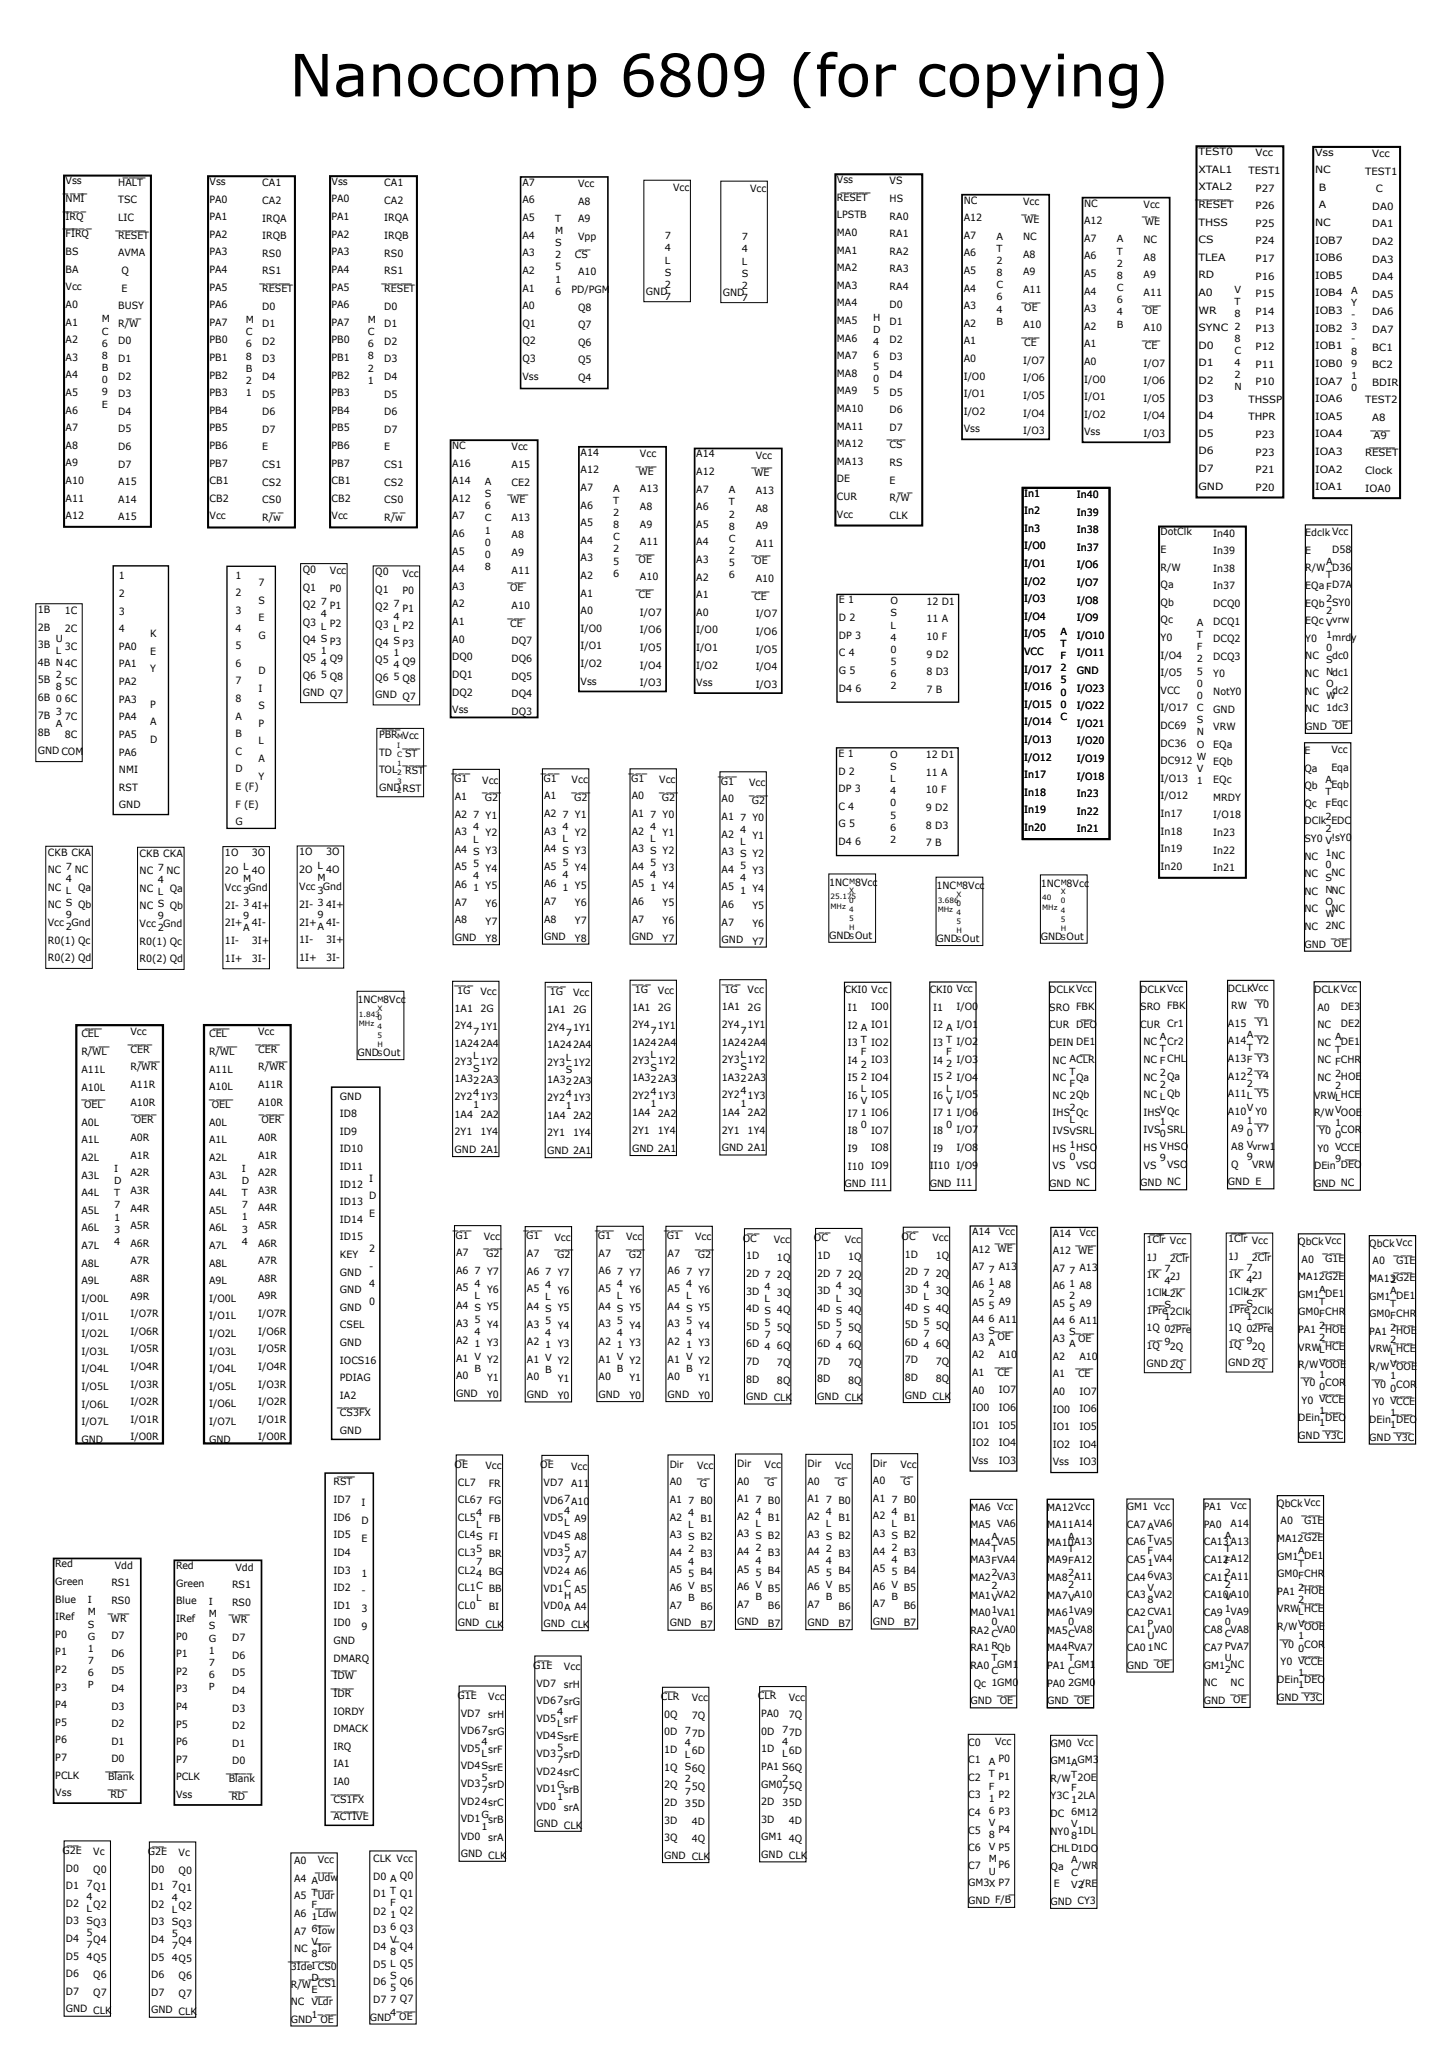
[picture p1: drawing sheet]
<svg xmlns="http://www.w3.org/2000/svg" width="210mm" height="297mm" viewBox="0 0 210 297" stroke-linecap="round" stroke-linejoin="round" font-family="sans-serif">
<defs><g id="words">
<text font-size="8.5" x="42" y="14">Nanocomp 6809 (for copying)</text>
<g font-size="1.5">
<text x="173.8" y="22.5">TEST0</text>
<text x="182.1" y="22.7">Vcc</text>
<text x="190.7" y="22.6">Vss</text>
<text x="199" y="22.8">Vcc</text>
<text x="9.5" y="26.7">Vss</text>
<text x="9.5" y="29.3">̅M̅</text>
<text x="9.5" y="29.3">N̅ I̅</text>
<text x="17.2" y="26.9">H̅L̅</text>
<text x="17.2" y="29.5">TSC</text>
<text x="18.2" y="26.9">A̅T̅</text>
<text x="30.4" y="26.8">Vss</text>
<text x="30.4" y="29.4">PA0</text>
<text x="38" y="27">CA1</text>
<text x="38" y="29.6">CA2</text>
<text x="48.1" y="26.8">Vss</text>
<text x="48.1" y="29.4">PA0</text>
<text x="55.7" y="27">CA1</text>
<text x="55.7" y="29.6">CA2</text>
<text x="75.8" y="27">A7</text>
<text x="75.8" y="29.5">A6</text>
<text x="83.8" y="27.1">Vcc</text>
<text x="83.8" y="29.7">A8</text>
<text x="97.6" y="27.7">Vcc</text>
<text x="108.8" y="27.8">Vcc</text>
<text x="121.4" y="26.5">Vss</text>
<text x="121.4" y="29.1">R̅S̅T̅</text>
<text x="122.3" y="29.1">E̅E̅</text>
<text x="129" y="26.7">VS</text>
<text x="129" y="29.3">HS</text>
<text x="139.8" y="29.5">NC</text>
<text x="148.4" y="29.7">Vcc</text>
<text x="157.2" y="30">NC</text>
<text x="173.8" y="25">XTAL1</text>
<text x="173.8" y="27.6">XTAL2</text>
<text x="181.1" y="25.2">TEST1</text>
<text x="182.1" y="27.8">P27</text>
<text x="190.7" y="25.1">NC</text>
<text x="191.3" y="27.7">B</text>
<text x="198" y="25.3">TEST1</text>
<text x="199.5" y="27.9">C</text>
<text x="9.5" y="31.9">̅R̅</text>
<text x="9.5" y="31.9">I̅Q̅</text>
<text x="9.5" y="34.4">̅I̅Q̅</text>
<text x="9.5" y="34.4">F̅R̅</text>
<text x="17.2" y="32">LIC</text>
<text x="17.2" y="34.6">̅E̅E̅</text>
<text x="17.2" y="34.6">R̅S̅T</text>
<text x="30.4" y="31.9">PA1</text>
<text x="30.4" y="34.5">PA2</text>
<text x="38" y="32.1">IRQA</text>
<text x="38" y="34.7">IRQB</text>
<text x="48.1" y="31.9">PA1</text>
<text x="48.1" y="34.5">PA2</text>
<text x="55.7" y="32.1">IRQA</text>
<text x="55.7" y="34.7">IRQB</text>
<text x="75.8" y="32.1">A5</text>
<text x="75.8" y="34.6">A4</text>
<text x="83.8" y="32.3">A9</text>
<text x="83.8" y="34.8">Vpp</text>
<text x="121.4" y="31.7">LPSTB</text>
<text x="121.4" y="34.2">MA0</text>
<text x="129" y="31.8">RA0</text>
<text x="129" y="34.4">RA1</text>
<text x="139.8" y="32.1">A12</text>
<text x="139.8" y="34.6">A7</text>
<text x="148.4" y="34.8">NC</text>
<text x="148.6" y="32.3">̅ E</text>
<text x="148.6" y="32.3">W̅</text>
<text x="157.2" y="32.5">A12</text>
<text x="157.2" y="35.1">A7</text>
<text x="165.8" y="30.1">Vcc</text>
<text x="165.8" y="35.3">NC</text>
<text x="166" y="32.7">̅ E</text>
<text x="166" y="32.7">W̅</text>
<text x="173.8" y="30.1">̅E̅E̅</text>
<text x="173.8" y="30.1">R̅S̅T</text>
<text x="173.8" y="32.7">THSS</text>
<text x="173.8" y="35.3">CS</text>
<text x="182.1" y="30.3">P26</text>
<text x="182.1" y="32.9">P25</text>
<text x="182.1" y="35.4">P24</text>
<text x="190.7" y="32.8">NC</text>
<text x="190.7" y="35.3">IOB7</text>
<text x="191.3" y="30.2">A</text>
<text x="199" y="30.4">DA0</text>
<text x="199" y="33">DA1</text>
<text x="199" y="35.5">DA2</text>
<text x="9.5" y="37">BS</text>
<text x="9.5" y="39.5">BA</text>
<text x="17.2" y="37.2">AVMA</text>
<text x="17.6" y="39.7">Q</text>
<text x="30.4" y="37">PA3</text>
<text x="30.4" y="39.6">PA4</text>
<text x="38" y="37.2">RS0</text>
<text x="38" y="39.8">RS1</text>
<text x="48.1" y="37">PA3</text>
<text x="48.1" y="39.6">PA4</text>
<text x="55.7" y="37.2">RS0</text>
<text x="55.7" y="39.8">RS1</text>
<text x="75.8" y="37.2">A3</text>
<text x="75.8" y="39.7">A2</text>
<text x="83.4" y="37.4">C̅</text>
<text x="83.8" y="39.9">A10</text>
<text x="84.3" y="37.4">S̅</text>
<text x="121.4" y="36.8">MA1</text>
<text x="121.4" y="39.3">MA2</text>
<text x="121.4" y="41.9">MA3</text>
<text x="129" y="36.9">RA2</text>
<text x="129" y="39.5">RA3</text>
<text x="139.8" y="37.2">A6</text>
<text x="139.8" y="39.7">A5</text>
<text x="148.4" y="39.9">A9</text>
<text x="148.4" y="37.4">A8</text>
<text x="157.2" y="37.6">A6</text>
<text x="157.2" y="40.2">A5</text>
<text x="165.8" y="37.8">A8</text>
<text x="165.8" y="40.4">A9</text>
<text x="173.8" y="37.8">TLEA</text>
<text x="173.8" y="40.4">RD</text>
<text x="182.1" y="38">P17</text>
<text x="182.1" y="40.5">P16</text>
<text x="190.7" y="37.9">IOB6</text>
<text x="190.7" y="40.4">IOB5</text>
<text x="199" y="38.1">DA3</text>
<text x="199" y="40.6">DA4</text>
<text x="9.5" y="42.1">Vcc</text>
<text x="9.5" y="44.7">A0</text>
<text x="9.5" y="47.2">A1</text>
<text x="17.2" y="44.8">BUSY</text>
<text x="17.2" y="47.4">R/̅</text>
<text x="17.6" y="42.3">E</text>
<text x="18.7" y="47.4">W̅</text>
<text x="30.4" y="42.1">PA5</text>
<text x="30.4" y="44.7">PA6</text>
<text x="30.4" y="47.3">PA7</text>
<text x="38" y="42.3">̅E̅E̅</text>
<text x="38" y="42.3">R̅S̅T</text>
<text x="38" y="44.9">D0</text>
<text x="38" y="47.5">D1</text>
<text x="48.1" y="42.1">PA5</text>
<text x="48.1" y="44.7">PA6</text>
<text x="48.1" y="47.2">PA7</text>
<text x="55.7" y="42.3">̅E̅E̅</text>
<text x="55.7" y="42.3">R̅S̅T</text>
<text x="55.7" y="44.9">D0</text>
<text x="55.7" y="47.4">D1</text>
<text x="75.8" y="42.3">A1</text>
<text x="75.8" y="44.8">A0</text>
<text x="75.8" y="47.4">Q1</text>
<text x="82.9" y="42.5">PD/PGM</text>
<text x="83.8" y="45">Q8</text>
<text x="83.8" y="47.6">Q7</text>
<text x="93.7" y="42.8">GND</text>
<text x="104.8" y="42.9">GND</text>
<text x="121.4" y="44.4">MA4</text>
<text x="121.4" y="47">MA5</text>
<text x="129" y="42.1">RA4</text>
<text x="129" y="44.6">D0</text>
<text x="129" y="47.2">D1</text>
<text x="139.8" y="42.3">A4</text>
<text x="139.8" y="44.8">A3</text>
<text x="139.8" y="47.4">A2</text>
<text x="148.4" y="42.5">A11</text>
<text x="148.4" y="47.6">A10</text>
<text x="148.6" y="45.1">̅ E̅</text>
<text x="148.6" y="45.1">O̅</text>
<text x="157.2" y="42.7">A4</text>
<text x="157.2" y="45.3">A3</text>
<text x="157.2" y="47.8">A2</text>
<text x="165.8" y="42.9">A11</text>
<text x="166" y="45.5">̅ E̅</text>
<text x="166" y="45.5">O̅</text>
<text x="173.8" y="42.9">A0</text>
<text x="173.8" y="45.5">WR</text>
<text x="182.1" y="43.1">P15</text>
<text x="182.1" y="45.6">P14</text>
<text x="190.7" y="43">IOB4</text>
<text x="190.7" y="45.6">IOB3</text>
<text x="199" y="43.2">DA5</text>
<text x="199" y="45.7">DA6</text>
<text x="9.5" y="49.8">A2</text>
<text x="9.5" y="52.3">A3</text>
<text x="17.2" y="50">D0</text>
<text x="17.2" y="52.5">D1</text>
<text x="30.4" y="49.8">PB0</text>
<text x="30.4" y="52.4">PB1</text>
<text x="38" y="50">D2</text>
<text x="38" y="52.6">D3</text>
<text x="48.1" y="49.8">PB0</text>
<text x="48.1" y="52.3">PB1</text>
<text x="55.7" y="50">D2</text>
<text x="55.7" y="52.6">D3</text>
<text x="75.8" y="49.9">Q2</text>
<text x="75.8" y="52.5">Q3</text>
<text x="83.8" y="50.1">Q6</text>
<text x="83.8" y="52.7">Q5</text>
<text x="121.4" y="49.5">MA6</text>
<text x="121.4" y="52.1">MA7</text>
<text x="129" y="49.7">D2</text>
<text x="129" y="52.3">D3</text>
<text x="139.8" y="50">A1</text>
<text x="139.8" y="52.5">A0</text>
<text x="148.4" y="52.7">I/O7</text>
<text x="148.6" y="50.2">̅E̅</text>
<text x="148.6" y="50.2">C̅</text>
<text x="157.2" y="50.4">A1</text>
<text x="157.2" y="52.9">A0</text>
<text x="165.8" y="48">A10</text>
<text x="165.8" y="53.2">I/O7</text>
<text x="166" y="50.6">̅E̅</text>
<text x="166" y="50.6">C̅</text>
<text x="173.8" y="48">SYNC 2</text>
<text x="173.8" y="50.6">D0</text>
<text x="173.8" y="53.1">D1</text>
<text x="182.1" y="48.2">P13</text>
<text x="182.1" y="50.8">P12</text>
<text x="182.1" y="53.3">P11</text>
<text x="190.7" y="48.1">IOB2</text>
<text x="190.7" y="50.7">IOB1</text>
<text x="190.7" y="53.2">IOB0</text>
<text x="199" y="48.3">DA7</text>
<text x="199" y="50.8">BC1</text>
<text x="199" y="53.4">BC2</text>
<text x="9.5" y="54.9">A4</text>
<text x="9.5" y="57.4">A5</text>
<text x="9.5" y="60">A6</text>
<text x="17.2" y="55.1">D2</text>
<text x="17.2" y="57.6">D3</text>
<text x="30.4" y="54.9">PB2</text>
<text x="30.4" y="57.5">PB3</text>
<text x="38" y="55.1">D4</text>
<text x="38" y="57.7">D5</text>
<text x="48.1" y="54.9">PB2</text>
<text x="48.1" y="57.5">PB3</text>
<text x="55.7" y="55.1">D4</text>
<text x="55.7" y="57.7">D5</text>
<text x="75.8" y="55">Vss</text>
<text x="83.8" y="55.3">Q4</text>
<text x="121.4" y="54.6">MA8</text>
<text x="121.4" y="57.2">MA9</text>
<text x="121.4" y="59.7">MA10</text>
<text x="129" y="54.8">D4</text>
<text x="129" y="57.4">D5</text>
<text x="129" y="59.9">D6</text>
<text x="139.8" y="55.1">I/O0</text>
<text x="139.8" y="57.6">I/O1</text>
<text x="148.4" y="55.3">I/O6</text>
<text x="148.4" y="57.9">I/O5</text>
<text x="157.2" y="55.5">I/O0</text>
<text x="157.2" y="58">I/O1</text>
<text x="165.8" y="55.7">I/O6</text>
<text x="165.8" y="58.3">I/O5</text>
<text x="173.8" y="55.7">D2</text>
<text x="173.8" y="58.2">D3</text>
<text x="181.1" y="58.4">THSSP</text>
<text x="182.1" y="55.9">P10</text>
<text x="190.7" y="55.8">IOA7</text>
<text x="190.7" y="58.3">IOA6</text>
<text x="198" y="58.5">TEST2</text>
<text x="199" y="56">BDIR</text>
<text x="9.5" y="62.5">A7</text>
<text x="9.5" y="65.1">A8</text>
<text x="17.2" y="60.2">D4</text>
<text x="17.2" y="62.7">D5</text>
<text x="17.2" y="65.3">D6</text>
<text x="30.4" y="60">PB4</text>
<text x="30.4" y="62.6">PB5</text>
<text x="30.4" y="65.1">PB6</text>
<text x="38" y="60.2">D6</text>
<text x="38" y="62.8">D7</text>
<text x="38" y="65.3">E</text>
<text x="48.1" y="60">PB4</text>
<text x="48.1" y="62.6">PB5</text>
<text x="48.1" y="65.1">PB6</text>
<text x="55.7" y="60.2">D6</text>
<text x="55.7" y="62.8">D7</text>
<text x="55.7" y="65.3">E</text>
<text x="65.6" y="65.1">NC</text>
<text x="74.2" y="65.3">Vcc</text>
<text x="121.4" y="62.3">MA11</text>
<text x="121.4" y="64.9">MA12</text>
<text x="129" y="62.5">D7</text>
<text x="129" y="65">̅S̅</text>
<text x="129" y="65">C̅</text>
<text x="139.8" y="60.2">I/O2</text>
<text x="139.8" y="62.7">Vss</text>
<text x="148.4" y="60.4">I/O4</text>
<text x="148.4" y="63">I/O3</text>
<text x="157.2" y="60.6">I/O2</text>
<text x="157.2" y="63.1">Vss</text>
<text x="165.8" y="60.8">I/O4</text>
<text x="165.8" y="63.4">I/O3</text>
<text x="173.8" y="60.8">D4</text>
<text x="173.8" y="63.3">D5</text>
<text x="173.8" y="65.9">D6</text>
<text x="181.1" y="61">THPR</text>
<text x="182.1" y="63.5">P23</text>
<text x="190.7" y="60.9">IOA5</text>
<text x="190.7" y="63.4">IOA4</text>
<text x="190.7" y="66">IOA3</text>
<text x="199" y="61.1">A8</text>
<text x="199.2" y="63.6">̅9̅</text>
<text x="199.2" y="63.6">A̅</text>
<text x="9.5" y="67.6">A9</text>
<text x="9.5" y="70.2">A10</text>
<text x="17.2" y="67.8">D7</text>
<text x="17.2" y="70.4">A15</text>
<text x="30.4" y="67.7">PB7</text>
<text x="30.4" y="70.2">CB1</text>
<text x="38" y="67.9">CS1</text>
<text x="38" y="70.4">CS2</text>
<text x="48.1" y="67.7">PB7</text>
<text x="48.1" y="70.2">CB1</text>
<text x="55.7" y="67.9">CS1</text>
<text x="55.7" y="70.4">CS2</text>
<text x="65.6" y="67.7">A16</text>
<text x="65.6" y="70.2">A14</text>
<text x="74.2" y="67.9">A15</text>
<text x="74.2" y="70.4">CE2</text>
<text x="84.2" y="66.1">A14</text>
<text x="84.2" y="68.6">A12</text>
<text x="84.2" y="71.2">A7</text>
<text x="92.6" y="68.8">̅ E̅</text>
<text x="92.6" y="68.8">W̅</text>
<text x="92.8" y="66.3">Vcc</text>
<text x="92.8" y="71.4">A13</text>
<text x="101" y="66.3">A14</text>
<text x="101" y="68.9">A12</text>
<text x="101" y="71.4">A7</text>
<text x="109.4" y="69.1">̅ E̅</text>
<text x="109.4" y="69.1">W̅</text>
<text x="109.6" y="66.5">Vcc</text>
<text x="109.6" y="71.6">A13</text>
<text x="121.4" y="67.4">MA13</text>
<text x="121.4" y="70">DE</text>
<text x="129" y="67.6">RS</text>
<text x="129" y="70.2">E</text>
<text x="173.8" y="68.5">D7</text>
<text x="173.8" y="71">GND</text>
<text x="182.1" y="66.1">P23</text>
<text x="182.1" y="68.6">P21</text>
<text x="182.1" y="71.2">P20</text>
<text x="190.7" y="68.5">IOA2</text>
<text x="190.7" y="71.1">IOA1</text>
<text x="198" y="66.2">R̅S̅T</text>
<text x="198" y="68.8">Clock</text>
<text x="198" y="71.3">IOA0</text>
<text x="199" y="66.2">E̅E̅</text>
<text x="9.5" y="72.7">A11</text>
<text x="9.5" y="75.3">A12</text>
<text x="17.2" y="72.9">A14</text>
<text x="17.2" y="75.5">A15</text>
<text x="30.4" y="72.8">CB2</text>
<text x="30.4" y="75.3">Vcc</text>
<text x="38" y="73">CS0</text>
<text x="38" y="75.5">R/̅</text>
<text x="39.6" y="75.5">w̅</text>
<text x="48.1" y="72.8">CB2</text>
<text x="48.1" y="75.3">Vcc</text>
<text x="55.7" y="73">CS0</text>
<text x="55.7" y="75.5">R/̅</text>
<text x="57.3" y="75.5">w̅</text>
<text x="65.6" y="72.8">A12</text>
<text x="65.6" y="75.3">A7</text>
<text x="65.6" y="77.9">A6</text>
<text x="74" y="73">̅ E̅</text>
<text x="74" y="73">W̅</text>
<text x="74.2" y="75.5">A13</text>
<text x="84.2" y="73.7">A6</text>
<text x="84.2" y="76.3">A5</text>
<text x="92.8" y="74">A8</text>
<text x="92.8" y="76.5">A9</text>
<text x="101" y="74">A6</text>
<text x="101" y="76.5">A5</text>
<text x="109.6" y="74.2">A8</text>
<text x="109.6" y="76.7">A9</text>
<text x="121.4" y="72.5">CUR</text>
<text x="121.4" y="75.1">Vcc</text>
<text x="129" y="72.7">R/̅</text>
<text x="129" y="75.3">CLK</text>
<text x="130.6" y="72.7">W̅</text>
<text x="148.5" y="72">In1</text>
<text x="148.5" y="74.6">In2</text>
<text x="148.5" y="77.1">In3</text>
<text x="156.2" y="72.2">In40</text>
<text x="156.2" y="74.8">In39</text>
<text x="156.2" y="77.3">In38</text>
<text x="168.3" y="77.6">DotClk</text>
<text x="176" y="77.8">In40</text>
<text x="189.3" y="77.7">Edclk Vcc</text>
<text x="34.1" y="83.9">1</text>
<text x="43.9" y="83.1">Q0</text>
<text x="47.8" y="83.3">Vcc</text>
<text x="54.4" y="83.4">Q0</text>
<text x="58.4" y="83.6">Vcc</text>
<text x="65.6" y="80.4">A5</text>
<text x="65.6" y="83">A4</text>
<text x="74.2" y="78.1">A8</text>
<text x="74.2" y="80.6">A9</text>
<text x="74.2" y="83.2">A11</text>
<text x="84.2" y="78.9">A4</text>
<text x="84.2" y="81.4">A3</text>
<text x="84.2" y="84">A2</text>
<text x="92.6" y="81.6">̅ E̅</text>
<text x="92.6" y="81.6">O̅</text>
<text x="92.8" y="79.1">A11</text>
<text x="101" y="79.1">A4</text>
<text x="101" y="81.6">A3</text>
<text x="109.4" y="81.9">̅ E̅</text>
<text x="109.4" y="81.9">O̅</text>
<text x="109.6" y="79.3">A11</text>
<text x="148.5" y="79.7">I/O0</text>
<text x="148.5" y="82.2">I/O1</text>
<text x="156.2" y="79.9">In37</text>
<text x="156.2" y="82.4">I/O6</text>
<text x="168.3" y="80.2">E</text>
<text x="168.3" y="82.7">R/W</text>
<text x="176" y="80.4">In39</text>
<text x="176" y="82.9">In38</text>
<text x="189.3" y="80.3">E</text>
<text x="189.3" y="82.9">R/W D36</text>
<text x="193.2" y="80.2">D58</text>
<text x="5.5" y="88.9">1B</text>
<text x="9.4" y="89.1">1C</text>
<text x="17.3" y="84">1</text>
<text x="17.3" y="86.6">2</text>
<text x="17.3" y="89.1">3</text>
<text x="34.1" y="86.5">2</text>
<text x="34.1" y="89">3</text>
<text x="37.5" y="85">7</text>
<text x="37.5" y="87.5">S</text>
<text x="43.9" y="85.6">Q1</text>
<text x="43.9" y="88.2">Q2</text>
<text x="47.8" y="85.8">P0</text>
<text x="47.8" y="88.4">P1</text>
<text x="54.4" y="86">Q1</text>
<text x="54.4" y="88.5">Q2</text>
<text x="58.4" y="86.2">P0</text>
<text x="58.4" y="88.7">P1</text>
<text x="65.6" y="85.5">A3</text>
<text x="65.6" y="88.1">A2</text>
<text x="74" y="85.8">̅ E̅</text>
<text x="74" y="85.8">O̅</text>
<text x="74.2" y="88.3">A10</text>
<text x="84.2" y="86.5">A1</text>
<text x="84.2" y="89.1">A0</text>
<text x="92.6" y="86.7">̅E̅</text>
<text x="92.6" y="86.7">C̅</text>
<text x="92.8" y="84.2">A10</text>
<text x="92.8" y="89.3">I/O7</text>
<text x="101" y="84.2">A2</text>
<text x="101" y="86.8">A1</text>
<text x="101" y="89.3">A0</text>
<text x="109.4" y="87">̅E̅</text>
<text x="109.4" y="87">C̅</text>
<text x="109.6" y="84.4">A10</text>
<text x="109.6" y="89.5">I/O7</text>
<text x="121.7" y="87.5">E 1</text>
<text x="134.3" y="87.7">12 D1</text>
<text x="148.5" y="84.8">I/O2</text>
<text x="148.5" y="87.3">I/O3</text>
<text x="148.5" y="89.9">I/O4</text>
<text x="156.2" y="85">I/O7</text>
<text x="156.2" y="87.5">I/O8</text>
<text x="168.3" y="85.3">Qa</text>
<text x="168.3" y="87.8">Qb</text>
<text x="176" y="85.5">In37</text>
<text x="176" y="88">DCQ0</text>
<text x="189.3" y="85.4">EQa FD7A</text>
<text x="189.3" y="88">EQb</text>
<text x="193.2" y="87.9">SY0</text>
<text x="5.5" y="91.5">2B</text>
<text x="5.5" y="94">3B</text>
<text x="9.4" y="91.6">2C</text>
<text x="9.4" y="94.2">3C</text>
<text x="17.3" y="91.7">4</text>
<text x="17.3" y="94.2">PA0</text>
<text x="21.8" y="92.4">K</text>
<text x="21.8" y="95">E</text>
<text x="34.1" y="91.6">4</text>
<text x="34.1" y="94.1">5</text>
<text x="37.5" y="90.1">E</text>
<text x="37.5" y="92.6">G</text>
<text x="43.9" y="90.7">Q3</text>
<text x="43.9" y="93.3">Q4 S P3</text>
<text x="43.9" y="95.8">Q5</text>
<text x="54.4" y="91.1">Q3</text>
<text x="54.4" y="93.6">Q4 S P3</text>
<text x="65.6" y="90.6">A1</text>
<text x="65.6" y="93.2">A0</text>
<text x="65.6" y="95.8">DQ0</text>
<text x="74" y="90.9">̅E̅</text>
<text x="74" y="90.9">C̅</text>
<text x="74.2" y="93.4">DQ7</text>
<text x="74.2" y="96">DQ6</text>
<text x="84.2" y="91.6">I/O0</text>
<text x="84.2" y="94.2">I/O1</text>
<text x="92.8" y="91.9">I/O6</text>
<text x="92.8" y="94.4">I/O5</text>
<text x="101" y="91.9">I/O0</text>
<text x="101" y="94.4">I/O1</text>
<text x="109.6" y="92.1">I/O6</text>
<text x="109.6" y="94.7">I/O5</text>
<text x="121.7" y="90.1">D 2</text>
<text x="121.7" y="92.6">DP 3</text>
<text x="121.7" y="95.2">C 4</text>
<text x="134.3" y="90.3">11 A</text>
<text x="134.3" y="92.8">10 F</text>
<text x="134.3" y="95.4">9 D2</text>
<text x="148.5" y="92.4">I/O5</text>
<text x="148.5" y="95">VCC</text>
<text x="156.2" y="90.1">I/O9</text>
<text x="156.2" y="92.6">I/O10</text>
<text x="156.2" y="95.2">I/O11</text>
<text x="168.3" y="90.4">Qc</text>
<text x="168.3" y="92.9">Y0</text>
<text x="168.3" y="95.5">I/O4</text>
<text x="176" y="90.6">DCQ1</text>
<text x="176" y="93.1">DCQ2</text>
<text x="176" y="95.7">DCQ3</text>
<text x="189.3" y="90.5">EQc Vvrw</text>
<text x="189.3" y="93.1">Y0</text>
<text x="189.3" y="95.6">NC</text>
<text x="193.2" y="93">mrdy</text>
<text x="193.2" y="95.5">dc0</text>
<text x="5.5" y="96.6">4B N4C</text>
<text x="5.5" y="99.1">5B</text>
<text x="5.5" y="101.7">6B 0</text>
<text x="9.4" y="99.3">5C</text>
<text x="9.4" y="101.9">6C</text>
<text x="17.3" y="96.8">PA1</text>
<text x="17.3" y="99.4">PA2</text>
<text x="17.3" y="101.9">PA3</text>
<text x="21.8" y="97.5">Y</text>
<text x="34.1" y="96.7">6</text>
<text x="34.1" y="99.2">7</text>
<text x="34.1" y="101.8">8</text>
<text x="37.5" y="97.7">D</text>
<text x="37.5" y="100.3">I</text>
<text x="43.9" y="98.4">Q6</text>
<text x="43.9" y="101">GND Q7</text>
<text x="47.8" y="96">Q9</text>
<text x="54.4" y="96.2">Q5</text>
<text x="54.4" y="98.7">Q6</text>
<text x="54.4" y="101.3">GND Q7</text>
<text x="58.4" y="96.4">Q9</text>
<text x="65.6" y="98.3">DQ1</text>
<text x="65.6" y="100.9">DQ2</text>
<text x="74.2" y="98.6">DQ5</text>
<text x="74.2" y="101.1">DQ4</text>
<text x="84.2" y="96.7">I/O2</text>
<text x="84.2" y="99.3">Vss</text>
<text x="92.8" y="97">I/O4</text>
<text x="92.8" y="99.5">I/O3</text>
<text x="101" y="97">I/O2</text>
<text x="101" y="99.5">Vss</text>
<text x="109.6" y="97.2">I/O4</text>
<text x="109.6" y="99.8">I/O3</text>
<text x="121.7" y="97.7">G 5</text>
<text x="121.7" y="100.3">D4 6</text>
<text x="134.3" y="97.9">8 D3</text>
<text x="134.3" y="100.5">7 B</text>
<text x="148.5" y="97.5">I/O17</text>
<text x="148.5" y="100.1">I/O16</text>
<text x="156.2" y="97.7">GND</text>
<text x="156.2" y="100.3">I/O23</text>
<text x="168.3" y="98.1">I/O5</text>
<text x="168.3" y="100.6">VCC</text>
<text x="176" y="98.2">Y0</text>
<text x="176" y="100.8">NotY0</text>
<text x="189.3" y="98.2">NC</text>
<text x="189.3" y="100.7">NC</text>
<text x="193.2" y="100.6">dc2</text>
<text x="5.5" y="104.2">7B</text>
<text x="5.5" y="106.8">8B</text>
<text x="9.4" y="104.4">7C</text>
<text x="9.4" y="107">8C</text>
<text x="17.3" y="104.5">PA4</text>
<text x="17.3" y="107">PA5</text>
<text x="21.8" y="102.6">P</text>
<text x="21.8" y="105.2">A</text>
<text x="21.8" y="107.7">D</text>
<text x="34.1" y="104.3">A</text>
<text x="34.1" y="106.9">B</text>
<text x="37.5" y="102.9">S</text>
<text x="37.5" y="105.4">P</text>
<text x="37.5" y="108">L</text>
<text x="55" y="107">P̅R̅Vcc</text>
<text x="55.8" y="107">B̅</text>
<text x="65.6" y="103.4">Vss</text>
<text x="74.2" y="103.7">DQ3</text>
<text x="148.5" y="102.7">I/O15</text>
<text x="148.5" y="105.2">I/O14</text>
<text x="148.5" y="107.8">I/O13</text>
<text x="156.2" y="102.8">I/O22</text>
<text x="156.2" y="105.4">I/O21</text>
<text x="156.2" y="108">I/O20</text>
<text x="168.3" y="103.2">I/O17</text>
<text x="168.3" y="105.7">DC69</text>
<text x="176" y="103.4">GND</text>
<text x="176" y="105.9">VRW</text>
<text x="189.3" y="103.3">NC</text>
<text x="189.3" y="105.8">GND</text>
<text x="193.6" y="105.7">̅ E̅</text>
<text x="193.6" y="105.7">O̅</text>
<text x="5.5" y="109.3">GND COM</text>
<text x="17.3" y="109.6">PA6</text>
<text x="17.3" y="112.1">NMI</text>
<text x="34.1" y="109.5">C</text>
<text x="34.1" y="112">D</text>
<text x="37.5" y="110.5">A</text>
<text x="37.5" y="113.1">Y</text>
<text x="55" y="109.6">TD</text>
<text x="55" y="112.1">TOL</text>
<text x="58.8" y="109.7">̅T̅</text>
<text x="58.8" y="109.7">S̅</text>
<text x="58.8" y="112.3">̅S̅</text>
<text x="58.8" y="112.3">R̅T</text>
<text x="61.5" y="112.3">̅</text>
<text x="65.8" y="113.4">̅ 1̅</text>
<text x="65.8" y="113.4">G̅</text>
<text x="69.9" y="113.6">Vcc</text>
<text x="78.8" y="113.4">̅ 1̅</text>
<text x="78.8" y="113.4">G̅</text>
<text x="82.9" y="113.6">Vcc</text>
<text x="91.5" y="113.4">̅ 1̅</text>
<text x="91.5" y="113.4">G̅</text>
<text x="95.6" y="113.6">Vcc</text>
<text x="104.6" y="113.8">̅ 1̅</text>
<text x="104.6" y="113.8">G̅</text>
<text x="108.6" y="114">Vcc</text>
<text x="121.6" y="109.8">E 1</text>
<text x="121.6" y="112.3">D 2</text>
<text x="134.3" y="110">12 D1</text>
<text x="134.3" y="112.5">11 A</text>
<text x="148.5" y="110.3">I/O12</text>
<text x="148.5" y="112.9">In17</text>
<text x="156.2" y="110.5">I/O19</text>
<text x="156.2" y="113.1">I/O18</text>
<text x="168.3" y="108.3">DC36</text>
<text x="168.3" y="110.8">DC912</text>
<text x="168.3" y="113.4">I/O13</text>
<text x="176" y="108.5">EQa</text>
<text x="176" y="111">EQb</text>
<text x="176" y="113.6">EQc</text>
<text x="189.2" y="109.3">E</text>
<text x="189.2" y="111.9">Qa</text>
<text x="193.1" y="109.2">Vcc</text>
<text x="193.1" y="111.8">Eqa</text>
<text x="17.3" y="114.7">RST</text>
<text x="17.3" y="117.2">GND</text>
<text x="34.1" y="114.6">E (F)</text>
<text x="34.1" y="117.1">F (E)</text>
<text x="34.1" y="119.7">G</text>
<text x="55" y="114.7">GND RST</text>
<text x="65.9" y="116">A1</text>
<text x="65.9" y="118.6">A2</text>
<text x="70.3" y="116.2">̅ 2̅</text>
<text x="70.3" y="116.2">G̅</text>
<text x="78.9" y="115.9">A1</text>
<text x="78.9" y="118.5">A2</text>
<text x="83.3" y="116.1">̅ 2̅</text>
<text x="83.3" y="116.1">G̅</text>
<text x="91.6" y="115.9">A0</text>
<text x="91.6" y="118.5">A1</text>
<text x="96" y="116.1">̅ 2̅</text>
<text x="96" y="116.1">G̅</text>
<text x="104.7" y="116.4">A0</text>
<text x="104.7" y="118.9">A1</text>
<text x="109" y="116.5">̅ 2̅</text>
<text x="109" y="116.5">G̅</text>
<text x="121.6" y="114.9">DP 3</text>
<text x="121.6" y="117.4">C 4</text>
<text x="121.6" y="120">G 5</text>
<text x="134.3" y="115.1">10 F</text>
<text x="134.3" y="117.6">9 D2</text>
<text x="148.5" y="115.4">In18</text>
<text x="148.5" y="118">In19</text>
<text x="156.2" y="115.6">In23</text>
<text x="156.2" y="118.2">In22</text>
<text x="168.3" y="115.9">I/O12</text>
<text x="168.3" y="118.5">In17</text>
<text x="176" y="116.1">MRDY</text>
<text x="176" y="118.7">I/O18</text>
<text x="189.2" y="114.4">Qb</text>
<text x="189.2" y="117">Qc</text>
<text x="189.2" y="119.6">DClk EDC</text>
<text x="193.1" y="114.3">Eqb</text>
<text x="6.9" y="124.1">CKB CKA</text>
<text x="20.3" y="124.2">CKB CKA</text>
<text x="32.6" y="124.1">1O</text>
<text x="36.5" y="124.1">3O</text>
<text x="43.4" y="124">1O</text>
<text x="47.3" y="124">3O</text>
<text x="65.9" y="121.1">A3</text>
<text x="65.9" y="123.7">A4 S Y3</text>
<text x="70.4" y="121.3">Y2</text>
<text x="78.9" y="121">A3</text>
<text x="78.9" y="123.6">A4 S Y3</text>
<text x="83.4" y="121.2">Y2</text>
<text x="91.6" y="121">A2</text>
<text x="91.6" y="123.6">A3 S Y2</text>
<text x="96.1" y="121.2">Y1</text>
<text x="104.7" y="121.5">A2</text>
<text x="104.7" y="124">A3 S Y2</text>
<text x="109.1" y="121.7">Y1</text>
<text x="121.6" y="122.5">D4 6</text>
<text x="134.3" y="120.2">8 D3</text>
<text x="134.3" y="122.7">7 B</text>
<text x="148.5" y="120.5">In20</text>
<text x="156.2" y="120.7">In21</text>
<text x="168.3" y="121">In18</text>
<text x="168.3" y="123.6">In19</text>
<text x="176" y="121.2">In23</text>
<text x="176" y="123.8">In22</text>
<text x="189.2" y="122.1">SY0 V!sY0</text>
<text x="189.2" y="124.7">NC</text>
<text x="193.1" y="124.6">NC</text>
<text x="6.9" y="126.6">NC</text>
<text x="6.9" y="129.2">NC</text>
<text x="6.9" y="131.7">NC S Qb</text>
<text x="10.8" y="126.6">NC</text>
<text x="11.3" y="129.2">Qa</text>
<text x="20.3" y="126.8">NC</text>
<text x="20.3" y="129.3">NC</text>
<text x="20.3" y="131.9">NC S Qb</text>
<text x="24.1" y="126.8">NC</text>
<text x="24.6" y="129.3">Qa</text>
<text x="32.6" y="126.7">2O</text>
<text x="32.6" y="129.2">Vcc</text>
<text x="32.6" y="131.8">2I- 3</text>
<text x="36" y="129.2">Gnd</text>
<text x="36.5" y="126.7">4O</text>
<text x="36.5" y="131.8">4I+</text>
<text x="43.4" y="126.6">2O</text>
<text x="43.4" y="129.1">Vcc</text>
<text x="43.4" y="131.7">2I- 3</text>
<text x="46.8" y="129.1">Gnd</text>
<text x="47.3" y="126.6">4O</text>
<text x="47.3" y="131.7">4I+</text>
<text x="65.9" y="126.2">A5</text>
<text x="65.9" y="128.8">A6</text>
<text x="65.9" y="131.3">A7</text>
<text x="70.4" y="126.4">Y4</text>
<text x="70.4" y="131.5">Y6</text>
<text x="78.9" y="126.1">A5</text>
<text x="78.9" y="128.7">A6</text>
<text x="78.9" y="131.3">A7</text>
<text x="83.4" y="126.3">Y4</text>
<text x="83.4" y="131.4">Y6</text>
<text x="91.6" y="126.1">A4</text>
<text x="91.6" y="128.7">A5</text>
<text x="91.6" y="131.3">A6</text>
<text x="96.1" y="126.3">Y3</text>
<text x="96.1" y="131.4">Y5</text>
<text x="104.7" y="126.6">A4</text>
<text x="104.7" y="129.1">A5</text>
<text x="104.7" y="131.7">A6</text>
<text x="109.1" y="126.8">Y3</text>
<text x="109.1" y="131.9">Y5</text>
<text x="120.3" y="128.5">1NC 8Vcc</text>
<text x="135.8" y="129">1NC 8Vcc</text>
<text x="150.9" y="128.6">1NC 8Vcc</text>
<text x="168.3" y="126.1">In20</text>
<text x="176" y="126.3">In21</text>
<text x="189.2" y="127.2">NC</text>
<text x="189.2" y="129.8">NC</text>
<text x="193.1" y="127.1">NC</text>
<text x="6.9" y="134.3">Vcc</text>
<text x="6.9" y="136.8">R0(1) Qc</text>
<text x="10.4" y="134.3">Gnd</text>
<text x="20.3" y="134.4">Vcc</text>
<text x="20.3" y="137">R0(1) Qc</text>
<text x="23.7" y="134.4">Gnd</text>
<text x="32.6" y="134.3">2I+</text>
<text x="32.6" y="136.9">1I-</text>
<text x="36.5" y="134.3">4I-</text>
<text x="36.5" y="136.9">3I+</text>
<text x="43.4" y="134.2">2I+</text>
<text x="43.4" y="136.8">1I-</text>
<text x="47.3" y="134.2">4I-</text>
<text x="47.3" y="136.8">3I+</text>
<text x="65.9" y="133.9">A8</text>
<text x="65.9" y="136.4">GND</text>
<text x="70.4" y="134.1">Y7</text>
<text x="70.4" y="136.6">Y8</text>
<text x="78.9" y="133.8">A8</text>
<text x="78.9" y="136.4">GND</text>
<text x="83.4" y="134">Y7</text>
<text x="83.4" y="136.6">Y8</text>
<text x="91.6" y="133.8">A7</text>
<text x="91.6" y="136.4">GND</text>
<text x="96.1" y="134">Y6</text>
<text x="96.1" y="136.6">Y7</text>
<text x="104.7" y="134.2">A7</text>
<text x="104.7" y="136.8">GND</text>
<text x="109.1" y="134.4">Y6</text>
<text x="109.1" y="137">Y7</text>
<text x="120.3" y="136.2">GND Out</text>
<text x="135.8" y="136.6">GND Out</text>
<text x="150.9" y="136.3">GND Out</text>
<text x="189.2" y="132.3">NC</text>
<text x="189.2" y="134.9">NC</text>
<text x="189.2" y="137.4">GND</text>
<text x="193.1" y="132.2">NC</text>
<text x="193.5" y="137.3">̅ E̅</text>
<text x="193.5" y="137.3">O̅</text>
<text x="6.9" y="139.4">R0(2) Qd</text>
<text x="20.3" y="139.5">R0(2) Qd</text>
<text x="32.6" y="139.4">1I+</text>
<text x="36.5" y="139.4">3I-</text>
<text x="43.4" y="139.4">1I+</text>
<text x="47.3" y="139.4">3I-</text>
<text x="105.1" y="143.9">̅G̅ Vcc</text>
<text x="105.1" y="143.9">1̅</text>
<text x="165.4" y="143.9">DCLKVcc</text>
<text x="178.1" y="143.8">DCLKVcc</text>
<text x="190.6" y="144">DCLKVcc</text>
<text x="51.8" y="145.5">1NC 8Vcc</text>
<text x="65.9" y="146.7">1A1</text>
<text x="65.9" y="149.3">2Y4</text>
<text x="66.3" y="144.2">̅G̅ Vcc</text>
<text x="66.3" y="144.2">1̅</text>
<text x="69.7" y="146.8">2G</text>
<text x="69.7" y="149.3">1Y1</text>
<text x="79.4" y="146.9">1A1</text>
<text x="79.4" y="149.5">2Y4</text>
<text x="79.7" y="144.3">̅G̅ Vcc</text>
<text x="79.7" y="144.3">1̅</text>
<text x="83.1" y="146.9">2G</text>
<text x="83.1" y="149.5">1Y1</text>
<text x="91.7" y="146.6">1A1</text>
<text x="91.7" y="149.1">2Y4</text>
<text x="92.1" y="144">̅G̅ Vcc</text>
<text x="92.1" y="144">1̅</text>
<text x="95.4" y="146.6">2G</text>
<text x="95.4" y="149.2">1Y1</text>
<text x="104.7" y="146.5">1A1</text>
<text x="104.7" y="149.1">2Y4</text>
<text x="108.4" y="146.6">2G</text>
<text x="108.4" y="149.1">1Y1</text>
<text x="122.5" y="144.1">CKI0 Vcc</text>
<text x="122.9" y="146.6">I1</text>
<text x="122.9" y="149.2">I2 A IO1</text>
<text x="126.4" y="146.5">IO0</text>
<text x="134.8" y="144">CKI0 Vcc</text>
<text x="135.3" y="146.6">I1</text>
<text x="135.3" y="149.1">I2 A I/O1</text>
<text x="138.7" y="146.5">I/O0</text>
<text x="152.2" y="144">DCLKVcc</text>
<text x="152.2" y="146.6">SRO FBK</text>
<text x="152.2" y="149.1">CUR D̅O</text>
<text x="157.1" y="149">E̅</text>
<text x="165.4" y="146.5">SRO FBK</text>
<text x="165.4" y="149">CUR Cr1</text>
<text x="178.1" y="148.9">A15</text>
<text x="178.6" y="146.4">RW</text>
<text x="182.3" y="146.2">̅0</text>
<text x="182.3" y="146.2">Y̅</text>
<text x="182.3" y="148.8">̅1</text>
<text x="182.3" y="148.8">Y̅</text>
<text x="191.1" y="146.6">A0</text>
<text x="191.1" y="149.1">NC</text>
<text x="194.5" y="146.5">DE3</text>
<text x="194.5" y="149">DE2</text>
<text x="11.8" y="150.5">C̅L̅</text>
<text x="11.8" y="153">R/̅ L̅</text>
<text x="11.8" y="155.6">A11L</text>
<text x="12.8" y="150.5">E̅</text>
<text x="13.4" y="153">W̅</text>
<text x="18.9" y="150.1">Vcc</text>
<text x="18.9" y="152.7">̅E̅</text>
<text x="18.9" y="152.7">C̅R̅</text>
<text x="18.9" y="155.2">R/̅ R̅</text>
<text x="20.5" y="155.2">W̅</text>
<text x="30.3" y="150.4">C̅L̅</text>
<text x="30.3" y="153">R/̅ L̅</text>
<text x="30.3" y="155.6">A11L</text>
<text x="31.3" y="150.4">E̅</text>
<text x="31.9" y="153">W̅</text>
<text x="37.4" y="150.1">Vcc</text>
<text x="37.4" y="152.7">̅E̅</text>
<text x="37.4" y="152.7">C̅R̅</text>
<text x="37.4" y="155.2">R/̅ R̅</text>
<text x="39" y="155.2">W̅</text>
<text x="51.8" y="153.2">GND Out</text>
<text x="65.9" y="151.8">1A242A4</text>
<text x="65.9" y="154.4">2Y3</text>
<text x="69.7" y="154.4">1Y2</text>
<text x="79.4" y="152">1A242A4</text>
<text x="79.4" y="154.6">2Y3</text>
<text x="83.1" y="154.6">1Y2</text>
<text x="91.7" y="151.7">1A242A4</text>
<text x="91.7" y="154.2">2Y3</text>
<text x="95.4" y="154.3">1Y2</text>
<text x="104.7" y="151.6">1A242A4</text>
<text x="104.7" y="154.2">2Y3</text>
<text x="108.4" y="154.2">1Y2</text>
<text x="122.9" y="151.7">I3</text>
<text x="122.9" y="154.3">I4</text>
<text x="126.4" y="154.2">IO3</text>
<text x="135.3" y="151.7">I3</text>
<text x="135.3" y="154.2">I4</text>
<text x="138.7" y="154.1">I/O3</text>
<text x="152.2" y="151.7">DEIN DE1</text>
<text x="152.7" y="154.2">NC AC̅R</text>
<text x="157" y="154.2">L̅</text>
<text x="165.9" y="151.6">NC</text>
<text x="165.9" y="154.1">NC FCHL</text>
<text x="169.3" y="151.5">Cr2</text>
<text x="178.1" y="151.5">A14</text>
<text x="178.1" y="154">A13F ̅3</text>
<text x="182.3" y="151.4">̅2</text>
<text x="182.3" y="151.4">Y̅</text>
<text x="182.3" y="154">Y̅</text>
<text x="191.1" y="151.7">NC</text>
<text x="191.1" y="154.2">NC FCHR</text>
<text x="194.5" y="151.6">DE1</text>
<text x="11.8" y="158.1">A10L</text>
<text x="12.2" y="160.7">̅ E̅</text>
<text x="12.2" y="160.7">O̅L̅</text>
<text x="18.9" y="157.8">A11R</text>
<text x="18.9" y="160.4">A10R</text>
<text x="30.3" y="158.1">A10L</text>
<text x="30.7" y="160.7">̅ E̅</text>
<text x="30.7" y="160.7">O̅L̅</text>
<text x="37.4" y="157.8">A11R</text>
<text x="37.4" y="160.3">A10R</text>
<text x="49.3" y="159.4">GND</text>
<text x="65.9" y="157">1A322A3</text>
<text x="65.9" y="159.5">2Y2</text>
<text x="69.7" y="159.5">1Y3</text>
<text x="79.4" y="157.1">1A322A3</text>
<text x="79.4" y="159.7">2Y2</text>
<text x="83.1" y="159.7">1Y3</text>
<text x="91.7" y="156.8">1A322A3</text>
<text x="91.7" y="159.4">2Y2</text>
<text x="91.7" y="161.9">1A4</text>
<text x="95.4" y="159.4">1Y3</text>
<text x="95.4" y="161.9">2A2</text>
<text x="104.7" y="156.7">1A322A3</text>
<text x="104.7" y="159.3">2Y2</text>
<text x="104.7" y="161.8">1A4</text>
<text x="108.4" y="159.3">1Y3</text>
<text x="108.4" y="161.9">2A2</text>
<text x="122.9" y="156.8">I5</text>
<text x="122.9" y="159.4">I6</text>
<text x="122.9" y="161.9">I7</text>
<text x="126.4" y="159.3">IO5</text>
<text x="135.3" y="156.8">I5</text>
<text x="135.3" y="159.4">I6</text>
<text x="135.3" y="161.9">I7</text>
<text x="138.7" y="159.2">I/O5</text>
<text x="152.7" y="156.8">NC</text>
<text x="152.7" y="159.4">NC 2Qb</text>
<text x="152.7" y="161.9">IHS Qc</text>
<text x="156.1" y="156.7">Qa</text>
<text x="165.9" y="156.7">NC</text>
<text x="165.9" y="159.3">NC L Qb</text>
<text x="165.9" y="161.8">IHS Qc</text>
<text x="169.3" y="156.6">Qa</text>
<text x="178.1" y="156.6">A12</text>
<text x="178.1" y="159.1">A11L ̅5</text>
<text x="178.1" y="161.7">A10</text>
<text x="182.1" y="161.7">Y0</text>
<text x="182.3" y="156.5">̅4</text>
<text x="182.3" y="156.5">Y̅</text>
<text x="182.3" y="159.1">Y̅</text>
<text x="190.6" y="159.3">VRW HCE</text>
<text x="190.6" y="161.9">R/W</text>
<text x="191.1" y="156.8">NC</text>
<text x="194.5" y="156.7">HOE</text>
<text x="11.8" y="163.3">A0L</text>
<text x="11.8" y="165.8">A1L</text>
<text x="18.9" y="165.5">A0R</text>
<text x="19.4" y="162.9">̅ E̅</text>
<text x="19.4" y="162.9">O̅R̅</text>
<text x="30.3" y="163.3">A0L</text>
<text x="30.3" y="165.8">A1L</text>
<text x="37.4" y="165.5">A0R</text>
<text x="37.9" y="162.9">̅ E̅</text>
<text x="37.9" y="162.9">O̅R̅</text>
<text x="49.3" y="162">ID8</text>
<text x="49.3" y="164.6">ID9</text>
<text x="49.3" y="167.1">ID10</text>
<text x="65.9" y="162.1">1A4</text>
<text x="65.9" y="164.6">2Y1</text>
<text x="65.9" y="167.2">GND 2A1</text>
<text x="69.7" y="162.1">2A2</text>
<text x="69.7" y="164.7">1Y4</text>
<text x="79.4" y="162.2">1A4</text>
<text x="79.4" y="164.8">2Y1</text>
<text x="79.4" y="167.3">GND 2A1</text>
<text x="83.1" y="162.3">2A2</text>
<text x="83.1" y="164.8">1Y4</text>
<text x="91.7" y="164.5">2Y1</text>
<text x="91.7" y="167">GND 2A1</text>
<text x="95.4" y="164.5">1Y4</text>
<text x="104.7" y="164.4">2Y1</text>
<text x="104.7" y="166.9">GND 2A1</text>
<text x="108.4" y="164.4">1Y4</text>
<text x="122.9" y="164.5">I8</text>
<text x="122.9" y="167">I9</text>
<text x="126.4" y="164.4">IO7</text>
<text x="126.4" y="166.9">IO8</text>
<text x="135.3" y="164.5">I8</text>
<text x="135.3" y="167">I9</text>
<text x="138.7" y="164.4">I/O7</text>
<text x="138.7" y="166.9">I/O8</text>
<text x="152.7" y="164.5">IVSVSRL</text>
<text x="152.7" y="167">HS</text>
<text x="156.1" y="166.9">HSO</text>
<text x="165.9" y="164.4">IVS SRL</text>
<text x="165.9" y="166.9">HS VHSO</text>
<text x="178.6" y="164.2">A9</text>
<text x="178.6" y="166.8">A8 Vvrw1</text>
<text x="182.3" y="164.2">̅7</text>
<text x="182.3" y="164.2">Y̅</text>
<text x="191.1" y="167">Y0 VCCE</text>
<text x="191.3" y="164.4">̅0</text>
<text x="191.3" y="164.4">Y̅</text>
<text x="194.5" y="164.3">COR</text>
<text x="11.8" y="168.4">A2L</text>
<text x="11.8" y="170.9">A3L</text>
<text x="11.8" y="173.5">A4L</text>
<text x="18.9" y="168">A1R</text>
<text x="18.9" y="170.6">A2R</text>
<text x="18.9" y="173.1">A3R</text>
<text x="30.3" y="168.4">A2L</text>
<text x="30.3" y="170.9">A3L</text>
<text x="30.3" y="173.5">A4L</text>
<text x="37.4" y="168">A1R</text>
<text x="37.4" y="170.6">A2R</text>
<text x="37.4" y="173.1">A3R</text>
<text x="49.3" y="169.7">ID11</text>
<text x="49.3" y="172.2">ID12</text>
<text x="53.5" y="171.4">I</text>
<text x="53.5" y="173.9">D</text>
<text x="122.5" y="172.2">GND I11</text>
<text x="122.9" y="169.6">I10</text>
<text x="126.4" y="169.5">IO9</text>
<text x="134.8" y="169.6">II10 I/O9</text>
<text x="134.8" y="172.1">GND I11</text>
<text x="152.2" y="172.1">GND NC</text>
<text x="152.7" y="169.6">VS</text>
<text x="156.1" y="169.5">VSO</text>
<text x="165.4" y="172">GND NC</text>
<text x="165.9" y="169.5">VS</text>
<text x="169.3" y="169.4">VSO</text>
<text x="178.1" y="171.9">GND E</text>
<text x="178.6" y="169.3">Q</text>
<text x="181.6" y="169.3">VRW</text>
<text x="190.6" y="169.5">DEin D̅O</text>
<text x="190.6" y="172.1">GND NC</text>
<text x="195.5" y="169.4">E̅</text>
<text x="11.8" y="176">A5L</text>
<text x="11.8" y="178.6">A6L</text>
<text x="18.9" y="175.7">A4R</text>
<text x="18.9" y="178.3">A5R</text>
<text x="30.3" y="176">A5L</text>
<text x="30.3" y="178.6">A6L</text>
<text x="37.4" y="175.7">A4R</text>
<text x="37.4" y="178.2">A5R</text>
<text x="49.3" y="174.8">ID13</text>
<text x="49.3" y="177.3">ID14</text>
<text x="49.3" y="179.9">ID15</text>
<text x="53.5" y="176.5">E</text>
<text x="66.1" y="179.6">̅ 1̅</text>
<text x="66.1" y="179.6">G̅</text>
<text x="70.1" y="179.8">Vcc</text>
<text x="76.3" y="179.8">̅ 1̅</text>
<text x="76.3" y="179.8">G̅</text>
<text x="80.4" y="179.9">Vcc</text>
<text x="86.7" y="179.7">̅ 1̅</text>
<text x="86.7" y="179.7">G̅</text>
<text x="90.8" y="179.9">Vcc</text>
<text x="96.7" y="179.7">̅ 1̅</text>
<text x="96.7" y="179.7">G̅</text>
<text x="100.8" y="179.9">Vcc</text>
<text x="130.8" y="179.8">O̅</text>
<text x="131.8" y="179.8">C̅</text>
<text x="141" y="179.1">A14</text>
<text x="144.8" y="179">Vcc</text>
<text x="152.7" y="179.3">A14</text>
<text x="156.5" y="179.2">Vcc</text>
<text x="11.8" y="181.1">A7L</text>
<text x="11.8" y="183.7">A8L</text>
<text x="18.9" y="180.8">A6R</text>
<text x="18.9" y="183.4">A7R</text>
<text x="18.9" y="185.9">A8R</text>
<text x="30.3" y="181.1">A7L</text>
<text x="30.3" y="183.7">A8L</text>
<text x="37.4" y="180.8">A6R</text>
<text x="37.4" y="183.3">A7R</text>
<text x="37.4" y="185.9">A8R</text>
<text x="49.3" y="182.4">KEY</text>
<text x="49.3" y="185">GND</text>
<text x="53.5" y="181.6">2</text>
<text x="53.5" y="184.1">-</text>
<text x="66.2" y="182.2">A7</text>
<text x="66.2" y="184.7">A6</text>
<text x="70.5" y="182.4">̅ 2̅</text>
<text x="70.5" y="182.4">G̅</text>
<text x="76.4" y="182.3">A7</text>
<text x="76.4" y="184.9">A6</text>
<text x="80.8" y="182.5">̅ 2̅</text>
<text x="80.8" y="182.5">G̅</text>
<text x="86.8" y="182.3">A7</text>
<text x="86.8" y="184.8">A6</text>
<text x="91.2" y="182.4">̅ 2̅</text>
<text x="91.2" y="182.4">G̅</text>
<text x="96.8" y="182.3">A7</text>
<text x="96.8" y="184.8">A6</text>
<text x="101.2" y="182.4">̅ 2̅</text>
<text x="101.2" y="182.4">G̅</text>
<text x="107.7" y="180.1">O̅</text>
<text x="108.2" y="182.6">1D</text>
<text x="108.2" y="185.2">2D 7</text>
<text x="108.8" y="180.1">C̅</text>
<text x="112.2" y="180.2">Vcc</text>
<text x="112.7" y="182.8">1Q</text>
<text x="112.7" y="185.4">2Q</text>
<text x="118" y="180">O̅</text>
<text x="118.5" y="182.6">1D</text>
<text x="118.5" y="185.1">2D 7</text>
<text x="119.1" y="180">C̅</text>
<text x="122.5" y="180.2">Vcc</text>
<text x="123" y="182.8">1Q</text>
<text x="123" y="185.3">2Q</text>
<text x="131.2" y="182.4">1D</text>
<text x="131.2" y="185">2D 7</text>
<text x="135.2" y="180">Vcc</text>
<text x="135.7" y="182.6">1Q</text>
<text x="135.7" y="185.1">2Q</text>
<text x="141" y="181.7">A12 ̅ E̅</text>
<text x="141" y="184.2">A7</text>
<text x="144.6" y="181.6">W̅</text>
<text x="144.8" y="184.2">A13</text>
<text x="152.7" y="181.9">A12 ̅ E̅</text>
<text x="152.7" y="184.4">A7</text>
<text x="156.3" y="181.8">W̅</text>
<text x="156.5" y="184.4">A13</text>
<text x="166.3" y="180.3">1̅l̅ Vcc</text>
<text x="166.3" y="182.8">1J</text>
<text x="166.3" y="185.4">1̅</text>
<text x="167.1" y="180.3">C̅r</text>
<text x="167.1" y="185.4">K̅ 2J</text>
<text x="169.7" y="183">2̅l̅</text>
<text x="170.5" y="183">C̅r</text>
<text x="178.1" y="180.2">1̅l̅ Vcc</text>
<text x="178.1" y="182.7">1J</text>
<text x="178.1" y="185.3">1̅</text>
<text x="179" y="180.2">C̅r</text>
<text x="179" y="185.3">K̅ 2J</text>
<text x="181.6" y="182.9">2̅l̅</text>
<text x="182.4" y="182.9">C̅r</text>
<text x="188.3" y="180.6">QbCkVcc</text>
<text x="188.3" y="185.7">MA12̅ 2̅</text>
<text x="188.8" y="183.1">A0</text>
<text x="192.2" y="183">̅ 1̅</text>
<text x="192.2" y="183">G̅E</text>
<text x="192.2" y="185.6">G̅E</text>
<text x="198.6" y="180.8">QbCkVcc</text>
<text x="198.6" y="185.9">MA13̅ 2̅</text>
<text x="199.1" y="183.4">A0</text>
<text x="202.5" y="183.3">̅ 1̅</text>
<text x="202.5" y="183.3">G̅E</text>
<text x="11.8" y="186.2">A9L</text>
<text x="11.8" y="188.8">I/O0L</text>
<text x="11.8" y="191.4">I/O1L</text>
<text x="18.9" y="188.5">A9R</text>
<text x="18.9" y="191">I/O7R</text>
<text x="30.3" y="186.2">A9L</text>
<text x="30.3" y="188.8">I/O0L</text>
<text x="30.3" y="191.3">I/O1L</text>
<text x="37.4" y="188.5">A9R</text>
<text x="37.4" y="191">I/O7R</text>
<text x="49.3" y="187.5">GND</text>
<text x="49.3" y="190.1">GND</text>
<text x="53.5" y="186.7">4</text>
<text x="53.5" y="189.2">0</text>
<text x="66.2" y="187.3">A5</text>
<text x="66.2" y="189.8">A4 S Y5</text>
<text x="70.6" y="187.5">Y6</text>
<text x="76.4" y="187.4">A5</text>
<text x="76.4" y="190">A4 S Y5</text>
<text x="80.9" y="187.6">Y6</text>
<text x="86.8" y="187.4">A5</text>
<text x="86.8" y="189.9">A4 S Y5</text>
<text x="91.3" y="187.6">Y6</text>
<text x="96.8" y="187.4">A5</text>
<text x="96.8" y="189.9">A4 S Y5</text>
<text x="101.3" y="187.6">Y6</text>
<text x="108.2" y="187.7">3D</text>
<text x="108.2" y="190.3">4D S 4Q</text>
<text x="112.7" y="187.9">3Q</text>
<text x="118.5" y="187.7">3D</text>
<text x="118.5" y="190.2">4D S 4Q</text>
<text x="123" y="187.9">3Q</text>
<text x="131.2" y="187.5">3D</text>
<text x="131.2" y="190.1">4D S 4Q</text>
<text x="135.7" y="187.7">3Q</text>
<text x="141" y="186.8">A6</text>
<text x="141" y="189.3">A5</text>
<text x="141" y="191.9">A4</text>
<text x="144.8" y="189.3">A9</text>
<text x="152.7" y="187">A6</text>
<text x="152.7" y="189.5">A5</text>
<text x="156.5" y="189.5">A9</text>
<text x="166.3" y="187.9">1ClkL2̅</text>
<text x="166.3" y="190.5">1̅r̅</text>
<text x="167.1" y="190.5">P̅e 2Clk</text>
<text x="170.5" y="188.1">K̅</text>
<text x="178.1" y="187.9">1ClkL2̅</text>
<text x="178.1" y="190.4">1̅r̅</text>
<text x="179" y="190.4">P̅e 2Clk</text>
<text x="182.4" y="188">K̅</text>
<text x="188.3" y="188.2">GM1 DE1</text>
<text x="188.3" y="190.8">GM0FCHR</text>
<text x="198.6" y="188.5">GM1 DE1</text>
<text x="198.6" y="191">GM0FCHR</text>
<text x="11.8" y="193.9">I/O2L</text>
<text x="11.8" y="196.5">I/O3L</text>
<text x="18.9" y="193.6">I/O6R</text>
<text x="18.9" y="196.1">I/O5R</text>
<text x="30.3" y="193.9">I/O2L</text>
<text x="30.3" y="196.4">I/O3L</text>
<text x="37.4" y="193.6">I/O6R</text>
<text x="37.4" y="196.1">I/O5R</text>
<text x="49.3" y="192.6">CSEL</text>
<text x="49.3" y="195.2">GND</text>
<text x="49.3" y="197.7">IOCS16</text>
<text x="66.2" y="192.4">A3</text>
<text x="66.2" y="194.9">A2</text>
<text x="66.2" y="197.5">A1 V Y2</text>
<text x="70.6" y="192.6">Y4</text>
<text x="76.4" y="192.5">A3</text>
<text x="76.4" y="197.6">A1 V Y2</text>
<text x="76.4" y="195.1">A2</text>
<text x="80.9" y="192.7">Y4</text>
<text x="86.8" y="192.5">A3</text>
<text x="86.8" y="195">A2</text>
<text x="86.8" y="197.6">A1 V Y2</text>
<text x="91.3" y="192.7">Y4</text>
<text x="96.8" y="192.5">A3</text>
<text x="96.8" y="195">A2</text>
<text x="96.8" y="197.6">A1 V Y2</text>
<text x="101.3" y="192.7">Y4</text>
<text x="108.2" y="192.8">5D</text>
<text x="108.2" y="195.4">6D</text>
<text x="108.2" y="197.9">7D</text>
<text x="112.7" y="193">5Q</text>
<text x="112.7" y="195.6">6Q</text>
<text x="118.5" y="192.8">5D</text>
<text x="118.5" y="195.4">6D</text>
<text x="118.5" y="197.9">7D</text>
<text x="123" y="193">5Q</text>
<text x="123" y="195.5">6Q</text>
<text x="131.2" y="192.6">5D</text>
<text x="131.2" y="195.2">6D</text>
<text x="131.2" y="197.7">7D</text>
<text x="135.7" y="192.8">5Q</text>
<text x="135.7" y="195.4">6Q</text>
<text x="135.7" y="197.9">7Q</text>
<text x="141" y="194.4">A3</text>
<text x="141" y="197">A2</text>
<text x="144.6" y="194.4">̅ E̅</text>
<text x="144.6" y="194.4">O̅</text>
<text x="144.8" y="196.9">A10</text>
<text x="152.7" y="192.1">A4</text>
<text x="152.7" y="194.6">A3</text>
<text x="152.7" y="197.2">A2</text>
<text x="156.3" y="194.6">̅ E̅</text>
<text x="156.3" y="194.6">O̅</text>
<text x="156.5" y="197.2">A10</text>
<text x="166.3" y="193.1">1Q 02̅r̅</text>
<text x="166.3" y="195.6">1̅</text>
<text x="167.1" y="195.6">Q̅ 2Q</text>
<text x="170.5" y="193.2">P̅e</text>
<text x="178.1" y="193">1Q 02̅r̅</text>
<text x="178.1" y="195.5">1̅</text>
<text x="179" y="195.5">Q̅ 2Q</text>
<text x="182.4" y="193.1">P̅e</text>
<text x="188.3" y="193.3">PA1</text>
<text x="188.3" y="195.9">VRW ̅C̅</text>
<text x="192.2" y="193.3">̅O̅</text>
<text x="192.2" y="193.3">H̅ E</text>
<text x="192.2" y="195.8">H̅E</text>
<text x="198.6" y="193.6">PA1</text>
<text x="198.6" y="196.1">VRW ̅C̅</text>
<text x="202.5" y="193.5">̅O̅</text>
<text x="202.5" y="193.5">H̅ E</text>
<text x="202.5" y="196.1">H̅E</text>
<text x="11.8" y="199">I/O4L</text>
<text x="11.8" y="201.6">I/O5L</text>
<text x="18.9" y="198.7">I/O4R</text>
<text x="18.9" y="201.2">I/O3R</text>
<text x="18.9" y="203.8">I/O2R</text>
<text x="30.3" y="199">I/O4L</text>
<text x="30.3" y="201.6">I/O5L</text>
<text x="37.4" y="198.7">I/O4R</text>
<text x="37.4" y="201.2">I/O3R</text>
<text x="37.4" y="203.8">I/O2R</text>
<text x="49.3" y="200.3">PDIAG</text>
<text x="49.3" y="202.9">IA2</text>
<text x="66.2" y="200.1">A0</text>
<text x="66.2" y="202.6">GND</text>
<text x="70.6" y="200.2">Y1</text>
<text x="70.6" y="202.8">Y0</text>
<text x="76.4" y="200.2">A0</text>
<text x="76.4" y="202.7">GND</text>
<text x="80.9" y="200.4">Y1</text>
<text x="80.9" y="202.9">Y0</text>
<text x="86.8" y="200.1">A0</text>
<text x="86.8" y="202.7">GND</text>
<text x="91.3" y="200.3">Y1</text>
<text x="91.3" y="202.9">Y0</text>
<text x="96.8" y="200.1">A0</text>
<text x="96.8" y="202.7">GND</text>
<text x="101.3" y="200.3">Y1</text>
<text x="101.3" y="202.9">Y0</text>
<text x="108.2" y="200.5">8D</text>
<text x="108.2" y="203">GND CLK</text>
<text x="112.7" y="198.1">7Q</text>
<text x="112.7" y="200.7">8Q</text>
<text x="118.5" y="200.5">8D</text>
<text x="118.5" y="203">GND CLK</text>
<text x="123" y="198.1">7Q</text>
<text x="123" y="200.6">8Q</text>
<text x="131.2" y="200.3">8D</text>
<text x="131.2" y="202.8">GND CLK</text>
<text x="135.7" y="200.5">8Q</text>
<text x="141" y="199.5">A1</text>
<text x="141" y="202.1">A0</text>
<text x="144.6" y="199.5">̅E̅</text>
<text x="144.6" y="199.5">C̅</text>
<text x="144.8" y="202.1">IO7</text>
<text x="152.7" y="199.8">A1</text>
<text x="152.7" y="202.3">A0</text>
<text x="156.3" y="199.7">̅E̅</text>
<text x="156.3" y="199.7">C̅</text>
<text x="156.5" y="202.3">IO7</text>
<text x="166.3" y="198.2">GND 2̅</text>
<text x="170.5" y="198.4">Q̅</text>
<text x="178.1" y="198.1">GND 2̅</text>
<text x="182.4" y="198.3">Q̅</text>
<text x="188.3" y="198.4">R/W ̅ O̅</text>
<text x="188.8" y="203.6">Y0 V̅C̅</text>
<text x="189.1" y="201">̅0</text>
<text x="189.1" y="201">Y̅</text>
<text x="192.2" y="198.4">O̅ E</text>
<text x="192.2" y="201">COR</text>
<text x="192.2" y="203.5">C̅E</text>
<text x="198.6" y="198.7">R/W ̅ O̅</text>
<text x="199.1" y="203.8">Y0 V̅C̅</text>
<text x="199.3" y="201.2">̅0</text>
<text x="199.3" y="201.2">Y̅</text>
<text x="202.5" y="198.7">O̅ E</text>
<text x="202.5" y="201.2">COR</text>
<text x="202.5" y="203.8">C̅E</text>
<text x="11.8" y="204.1">I/O6L</text>
<text x="11.8" y="206.7">I/O7L</text>
<text x="11.8" y="209.2">GND</text>
<text x="18.9" y="206.3">I/O1R</text>
<text x="18.9" y="208.9">I/O0R</text>
<text x="30.3" y="204.1">I/O6L</text>
<text x="30.3" y="206.7">I/O7L</text>
<text x="30.3" y="209.2">GND</text>
<text x="37.4" y="206.3">I/O1R</text>
<text x="37.4" y="208.9">I/O0R</text>
<text x="49.3" y="205.4">̅S̅F̅</text>
<text x="49.3" y="205.4">C̅3̅X</text>
<text x="49.3" y="208">GND</text>
<text x="141" y="204.6">IO0</text>
<text x="141" y="207.2">IO1</text>
<text x="141" y="209.8">IO2</text>
<text x="144.8" y="204.6">IO6</text>
<text x="144.8" y="207.2">IO5</text>
<text x="144.8" y="209.7">IO4</text>
<text x="152.7" y="204.9">IO0</text>
<text x="152.7" y="207.4">IO1</text>
<text x="152.7" y="210">IO2</text>
<text x="156.5" y="204.8">IO6</text>
<text x="156.5" y="207.4">IO5</text>
<text x="156.5" y="209.9">IO4</text>
<text x="188.3" y="206.1">DEin ̅ E̅</text>
<text x="188.3" y="208.7">GND ̅3̅</text>
<text x="192.2" y="206.1">D̅O</text>
<text x="192.2" y="208.7">Y̅C</text>
<text x="198.6" y="206.4">DEin ̅ E̅</text>
<text x="198.6" y="208.9">GND ̅3̅</text>
<text x="202.5" y="206.3">D̅O</text>
<text x="202.5" y="208.9">Y̅C</text>
<text x="48.4" y="215.4">R̅T̅</text>
<text x="49.3" y="215.4">S̅</text>
<text x="65.9" y="212.9">O̅</text>
<text x="66.4" y="215.4">CL7</text>
<text x="67" y="212.9">E</text>
<text x="70.4" y="213.1">Vcc</text>
<text x="70.9" y="215.6">FR</text>
<text x="78.4" y="212.9">O̅</text>
<text x="78.8" y="215.5">VD7</text>
<text x="79.4" y="212.9">E</text>
<text x="82.8" y="213.1">Vcc</text>
<text x="82.8" y="215.7">A11</text>
<text x="97.1" y="212.9">Dir</text>
<text x="97.1" y="215.4">A0</text>
<text x="101.1" y="213.1">Vcc</text>
<text x="101.5" y="215.6">̅</text>
<text x="101.5" y="215.6">G̅</text>
<text x="106.9" y="212.7">Dir</text>
<text x="106.9" y="215.3">A0</text>
<text x="110.9" y="212.9">Vcc</text>
<text x="111.3" y="215.5">̅</text>
<text x="111.3" y="215.5">G̅</text>
<text x="117.1" y="212.8">Dir</text>
<text x="117.1" y="215.3">A0</text>
<text x="121.1" y="213">Vcc</text>
<text x="121.5" y="215.5">̅</text>
<text x="121.5" y="215.5">G̅</text>
<text x="126.6" y="212.7">Dir</text>
<text x="126.6" y="215.2">A0</text>
<text x="130.6" y="212.9">Vcc</text>
<text x="131" y="215.4">̅</text>
<text x="131" y="215.4">G̅</text>
<text x="141" y="212.3">Vss</text>
<text x="144.8" y="212.3">IO3</text>
<text x="152.7" y="212.5">Vss</text>
<text x="156.5" y="212.5">IO3</text>
<text x="48.4" y="218">ID7</text>
<text x="48.4" y="220.5">ID6</text>
<text x="52.4" y="218.5">I</text>
<text x="52.4" y="221">D</text>
<text x="66.4" y="218">CL67 FG</text>
<text x="66.4" y="220.5">CL5</text>
<text x="70.9" y="220.7">FB</text>
<text x="78.8" y="218.1">VD67A10</text>
<text x="78.8" y="220.6">VD5</text>
<text x="83.3" y="220.8">A9</text>
<text x="97.1" y="218">A1</text>
<text x="97.1" y="220.5">A2</text>
<text x="101.6" y="220.7">B1</text>
<text x="106.9" y="217.8">A1</text>
<text x="106.9" y="220.4">A2</text>
<text x="111.4" y="220.6">B1</text>
<text x="117.1" y="217.9">A1</text>
<text x="117.1" y="220.4">A2</text>
<text x="121.6" y="220.6">B1</text>
<text x="126.6" y="217.8">A1</text>
<text x="126.6" y="220.3">A2</text>
<text x="131.1" y="220.5">B1</text>
<text x="140.7" y="219.1">MA6 Vcc</text>
<text x="140.7" y="221.6">MA5 VA6</text>
<text x="151.9" y="219.1">MA12Vcc</text>
<text x="151.9" y="221.6">MA11A14</text>
<text x="163.4" y="219">GM1 Vcc</text>
<text x="163.4" y="221.6">CA7AVA6</text>
<text x="174.6" y="219">PA1</text>
<text x="174.6" y="221.6">PA0</text>
<text x="178.5" y="218.9">Vcc</text>
<text x="178.5" y="221.5">A14</text>
<text x="185.2" y="218.5">QbCkVcc</text>
<text x="185.7" y="221.1">A0</text>
<text x="189.1" y="221">̅ 1̅</text>
<text x="189.1" y="221">G̅E</text>
<text x="8" y="227.3">Red</text>
<text x="16.6" y="227.5">Vdd</text>
<text x="25.5" y="227.6">Red</text>
<text x="34.1" y="227.8">Vdd</text>
<text x="48.4" y="223.1">ID5</text>
<text x="48.4" y="225.6">ID4</text>
<text x="52.4" y="223.6">E</text>
<text x="66.4" y="223.1">CL4S FI</text>
<text x="66.4" y="225.6">CL3</text>
<text x="70.9" y="225.8">BR</text>
<text x="78.8" y="223.2">VD4S A8</text>
<text x="78.8" y="225.7">VD3</text>
<text x="83.3" y="225.9">A7</text>
<text x="97.1" y="223.1">A3 S B2</text>
<text x="97.1" y="225.6">A4</text>
<text x="101.6" y="225.8">B3</text>
<text x="106.9" y="222.9">A3 S B2</text>
<text x="106.9" y="225.5">A4</text>
<text x="111.4" y="225.7">B3</text>
<text x="117.1" y="223">A3 S B2</text>
<text x="117.1" y="225.5">A4</text>
<text x="121.6" y="225.8">B3</text>
<text x="126.6" y="222.9">A3 S B2</text>
<text x="126.6" y="225.4">A4</text>
<text x="131.1" y="225.7">B3</text>
<text x="140.7" y="224.2">MA4 VA5</text>
<text x="140.7" y="226.7">MA3FVA4</text>
<text x="151.9" y="224.2">MA10A13</text>
<text x="151.9" y="226.7">MA9FA12</text>
<text x="163.4" y="224.1">CA6</text>
<text x="163.4" y="226.7">CA5</text>
<text x="167.3" y="224">VA5</text>
<text x="167.3" y="226.6">VA4</text>
<text x="174.6" y="224.1">CA13 A13</text>
<text x="174.6" y="226.7">CA12FA12</text>
<text x="185.2" y="223.6">MA12̅ 2̅</text>
<text x="185.2" y="226.2">GM1 DE1</text>
<text x="189.1" y="223.5">G̅E</text>
<text x="8" y="229.9">Green</text>
<text x="8" y="232.4">Blue</text>
<text x="16.1" y="230">RS1</text>
<text x="16.1" y="232.6">RS0</text>
<text x="25.5" y="230.1">Green</text>
<text x="25.5" y="232.7">Blue</text>
<text x="33.7" y="230.3">RS1</text>
<text x="33.7" y="232.9">RS0</text>
<text x="48.4" y="228.2">ID3</text>
<text x="48.4" y="230.8">ID2</text>
<text x="48.4" y="233.3">ID1</text>
<text x="52.4" y="228.7">1</text>
<text x="52.4" y="231.2">-</text>
<text x="52.4" y="233.8">3</text>
<text x="66.4" y="228.2">CL2</text>
<text x="66.4" y="230.7">CL1C BB</text>
<text x="66.4" y="233.3">CL0</text>
<text x="70.9" y="233.5">BI</text>
<text x="78.8" y="228.3">VD24 A6</text>
<text x="78.8" y="230.8">VD1</text>
<text x="78.8" y="233.4">VD0A A4</text>
<text x="83.3" y="231">A5</text>
<text x="97.1" y="228.2">A5</text>
<text x="97.1" y="230.7">A6 V B5</text>
<text x="97.1" y="233.3">A7</text>
<text x="101.6" y="233.5">B6</text>
<text x="106.9" y="228">A5</text>
<text x="106.9" y="230.6">A6 V B5</text>
<text x="106.9" y="233.2">A7</text>
<text x="111.4" y="233.4">B6</text>
<text x="117.1" y="228.1">A5</text>
<text x="117.1" y="230.6">A6 V B5</text>
<text x="117.1" y="233.2">A7</text>
<text x="121.6" y="233.4">B6</text>
<text x="126.6" y="228">A5</text>
<text x="126.6" y="230.6">A6 V B5</text>
<text x="126.6" y="233.1">A7</text>
<text x="131.1" y="233.3">B6</text>
<text x="140.7" y="229.3">MA2 VA3</text>
<text x="140.7" y="231.8">MA1VVA2</text>
<text x="151.9" y="229.3">MA8 A11</text>
<text x="151.9" y="231.8">MA7VA10</text>
<text x="163.4" y="229.2">CA46VA3</text>
<text x="163.4" y="231.8">CA3</text>
<text x="167.3" y="231.7">VA2</text>
<text x="174.6" y="229.2">CA11 A11</text>
<text x="174.6" y="231.8">CA10VA10</text>
<text x="185.2" y="228.7">GM0FCHR</text>
<text x="185.2" y="231.3">PA1</text>
<text x="185.2" y="233.8">VRW ̅C̅</text>
<text x="189.1" y="231.2">̅O̅</text>
<text x="189.1" y="231.2">H̅ E</text>
<text x="189.1" y="233.8">H̅E</text>
<text x="8" y="235">IRef</text>
<text x="8" y="237.5">P0</text>
<text x="16" y="235.2">̅ R̅</text>
<text x="16" y="235.2">W̅</text>
<text x="16.1" y="237.7">D7</text>
<text x="25.5" y="235.2">IRef</text>
<text x="25.5" y="237.8">P0</text>
<text x="33.6" y="235.4">̅ R̅</text>
<text x="33.6" y="235.4">W̅</text>
<text x="33.7" y="238">D7</text>
<text x="48.4" y="235.9">ID0</text>
<text x="48.4" y="238.4">GND</text>
<text x="52.4" y="236.3">9</text>
<text x="66.4" y="235.9">GND CLK</text>
<text x="78.8" y="235.9">GND CLK</text>
<text x="97.1" y="235.8">GND</text>
<text x="101.6" y="236">B7</text>
<text x="106.9" y="235.7">GND</text>
<text x="111.4" y="235.9">B7</text>
<text x="117.1" y="235.8">GND</text>
<text x="121.6" y="236">B7</text>
<text x="126.6" y="235.7">GND</text>
<text x="131.1" y="235.9">B7</text>
<text x="140.7" y="234.4">MA0 VA1</text>
<text x="140.7" y="236.9">RA2</text>
<text x="140.7" y="239.5">RA1 RQb</text>
<text x="144.6" y="236.8">VA0</text>
<text x="151.9" y="234.4">MA6 VA9</text>
<text x="151.9" y="236.9">MA5 VA8</text>
<text x="151.9" y="239.5">MA4RVA7</text>
<text x="163.4" y="234.3">CA2CVA1</text>
<text x="163.4" y="236.9">CA1</text>
<text x="163.4" y="239.4">CA01NC</text>
<text x="167.3" y="236.8">VA0</text>
<text x="174.6" y="234.3">CA9</text>
<text x="174.6" y="236.9">CA8</text>
<text x="174.6" y="239.4">CA7 PVA7</text>
<text x="178.5" y="234.2">VA9</text>
<text x="178.5" y="236.8">VA8</text>
<text x="185.2" y="236.4">R/W ̅ O̅</text>
<text x="186" y="238.9">̅0</text>
<text x="186" y="238.9">Y̅</text>
<text x="189.1" y="236.4">O̅ E</text>
<text x="189.1" y="238.9">COR</text>
<text x="8" y="240.1">P1</text>
<text x="8" y="242.6">P2</text>
<text x="8" y="245.2">P3</text>
<text x="16.1" y="240.3">D6</text>
<text x="16.1" y="242.8">D5</text>
<text x="16.1" y="245.4">D4</text>
<text x="25.5" y="240.3">P1</text>
<text x="25.5" y="242.9">P2</text>
<text x="25.5" y="245.4">P3</text>
<text x="33.7" y="240.5">D6</text>
<text x="33.7" y="243.1">D5</text>
<text x="33.7" y="245.6">D4</text>
<text x="48.4" y="241">DMARQ</text>
<text x="48.4" y="243.5">̅D̅</text>
<text x="48.4" y="243.5">I̅ W̅</text>
<text x="77.3" y="242">G̅E</text>
<text x="77.8" y="244.6">VD7</text>
<text x="78.4" y="242">1̅</text>
<text x="81.8" y="242.2">Vcc</text>
<text x="81.8" y="244.8">srH</text>
<text x="140.7" y="242">RA0</text>
<text x="141.2" y="244.6">Qc 1GM0</text>
<text x="144.6" y="241.9">GM1</text>
<text x="151.9" y="242">PA1</text>
<text x="151.9" y="244.6">PA0</text>
<text x="155.8" y="241.9">GM1</text>
<text x="163.4" y="242">GND</text>
<text x="167.7" y="241.9">̅ E̅</text>
<text x="167.7" y="241.9">O̅</text>
<text x="174.6" y="242">GM1 NC</text>
<text x="174.6" y="244.5">NC</text>
<text x="178.5" y="244.4">NC</text>
<text x="185.2" y="244.1">DEin ̅ E̅</text>
<text x="185.7" y="241.5">Y0 V̅C̅</text>
<text x="189.1" y="241.5">C̅E</text>
<text x="189.1" y="244.1">D̅O</text>
<text x="8" y="247.7">P4</text>
<text x="8" y="250.3">P5</text>
<text x="16.1" y="247.9">D3</text>
<text x="16.1" y="250.5">D2</text>
<text x="25.5" y="248">P4</text>
<text x="25.5" y="250.5">P5</text>
<text x="33.7" y="248.2">D3</text>
<text x="33.7" y="250.8">D2</text>
<text x="48.4" y="246.1">̅D̅</text>
<text x="48.4" y="246.1">I̅ R̅</text>
<text x="48.4" y="248.7">IORDY</text>
<text x="48.4" y="251.2">DMACK</text>
<text x="66.3" y="246.4">G̅E</text>
<text x="66.8" y="248.9">VD7</text>
<text x="66.8" y="251.5">VD67srG</text>
<text x="67.4" y="246.4">1̅</text>
<text x="70.8" y="246.6">Vcc</text>
<text x="70.8" y="249.1">srH</text>
<text x="77.8" y="247.1">VD67srG</text>
<text x="77.8" y="249.7">VD5</text>
<text x="81.8" y="249.9">srF</text>
<text x="95.8" y="246.6">C̅R</text>
<text x="96.3" y="249.1">0Q</text>
<text x="96.3" y="251.7">0D</text>
<text x="96.8" y="246.6">L̅</text>
<text x="100.3" y="246.7">Vcc</text>
<text x="100.3" y="249.3">7Q</text>
<text x="100.3" y="251.9">7D</text>
<text x="109.9" y="246.5">C̅R</text>
<text x="110.4" y="249">PA0</text>
<text x="110.4" y="251.6">0D</text>
<text x="110.9" y="246.5">L̅</text>
<text x="114.4" y="246.6">Vcc</text>
<text x="114.4" y="249.2">7Q</text>
<text x="114.4" y="251.7">7D</text>
<text x="140.7" y="247.2">GND</text>
<text x="145" y="247">̅ E̅</text>
<text x="145" y="247">O̅</text>
<text x="151.9" y="247.1">GND</text>
<text x="156.2" y="247">̅ E̅</text>
<text x="156.2" y="247">O̅</text>
<text x="174.6" y="247.1">GND</text>
<text x="178.9" y="247">̅ E̅</text>
<text x="178.9" y="247">O̅</text>
<text x="185.2" y="246.6">GND ̅3̅</text>
<text x="189.1" y="246.6">Y̅C</text>
<text x="8" y="252.8">P6</text>
<text x="8" y="255.4">P7</text>
<text x="8" y="257.9">PCLK</text>
<text x="16.1" y="253">D1</text>
<text x="16.1" y="255.6">D0</text>
<text x="25.5" y="253.1">P6</text>
<text x="25.5" y="255.7">P7</text>
<text x="33.7" y="253.3">D1</text>
<text x="33.7" y="255.9">D0</text>
<text x="48.4" y="253.8">IRQ</text>
<text x="48.4" y="256.3">IA1</text>
<text x="66.8" y="254">VD5</text>
<text x="66.8" y="256.6">VD4SsrE</text>
<text x="70.8" y="254.2">srF</text>
<text x="77.8" y="252.3">VD4SsrE</text>
<text x="77.8" y="254.8">VD3</text>
<text x="77.8" y="257.4">VD24srC</text>
<text x="81.8" y="255">srD</text>
<text x="96.3" y="254.2">1D</text>
<text x="96.3" y="256.8">1Q</text>
<text x="100.3" y="254.4">6D</text>
<text x="110.4" y="254.1">1D</text>
<text x="110.4" y="256.7">PA1 S6Q</text>
<text x="114.4" y="254.3">6D</text>
<text x="140.4" y="253.1">C0</text>
<text x="140.4" y="255.7">C1</text>
<text x="144.3" y="253">Vcc</text>
<text x="144.8" y="255.6">P0</text>
<text x="152.4" y="253.3">GM0 Vcc</text>
<text x="152.4" y="255.8">GM1AGM3</text>
<text x="8" y="260.5">Vss</text>
<text x="15.7" y="258.1">̅l̅n̅</text>
<text x="15.7" y="258.1">B̅a̅k</text>
<text x="16" y="260.7">̅D̅</text>
<text x="16" y="260.7">R̅</text>
<text x="25.5" y="258.2">PCLK</text>
<text x="25.5" y="260.8">Vss</text>
<text x="33.2" y="258.4">̅l̅n̅</text>
<text x="33.2" y="258.4">B̅a̅k</text>
<text x="33.6" y="261">̅D̅</text>
<text x="33.6" y="261">R̅</text>
<text x="48.4" y="258.9">IA0</text>
<text x="48.4" y="261.4">̅S̅F̅</text>
<text x="48.4" y="261.4">C̅1̅X</text>
<text x="48.4" y="264">̅C̅I̅E</text>
<text x="48.4" y="264">A̅T̅V̅</text>
<text x="66.8" y="259.2">VD3</text>
<text x="66.8" y="261.7">VD24srC</text>
<text x="70.8" y="259.3">srD</text>
<text x="77.8" y="259.9">VD1</text>
<text x="77.8" y="262.5">VD0</text>
<text x="81.8" y="260.1">srB</text>
<text x="81.8" y="262.6">srA</text>
<text x="96.3" y="259.3">2Q</text>
<text x="96.3" y="261.9">2D</text>
<text x="100.3" y="259.5">5Q</text>
<text x="110.4" y="259.2">GM0</text>
<text x="110.4" y="261.8">2D</text>
<text x="114.4" y="259.4">5Q</text>
<text x="140.4" y="258.3">C2</text>
<text x="140.4" y="260.8">C3</text>
<text x="140.4" y="263.4">C4</text>
<text x="144.8" y="258.1">P1</text>
<text x="144.8" y="260.7">P2</text>
<text x="152.4" y="258.4">R/W 2OE</text>
<text x="152.4" y="260.9">Y3C</text>
<text x="152.4" y="263.5">DC 6M12</text>
<text x="156.3" y="260.8">2LA</text>
<text x="9.1" y="268.8">G̅E</text>
<text x="10.1" y="268.8">2̅</text>
<text x="13.5" y="269">Vc</text>
<text x="21.4" y="269">G̅E</text>
<text x="22.5" y="269">2̅</text>
<text x="25.9" y="269.2">Vc</text>
<text x="66.8" y="264.3">VD1</text>
<text x="66.8" y="266.8">VD0</text>
<text x="66.8" y="269.4">GND CLK</text>
<text x="70.8" y="264.4">srB</text>
<text x="70.8" y="267">srA</text>
<text x="77.8" y="265">GND CLK</text>
<text x="96.3" y="264.4">3D</text>
<text x="96.3" y="267">3Q</text>
<text x="96.3" y="269.6">GND CLK</text>
<text x="100.3" y="264.6">4D</text>
<text x="100.3" y="267.2">4Q</text>
<text x="110.4" y="264.3">3D</text>
<text x="110.4" y="266.9">GM1</text>
<text x="110.4" y="269.4">GND CLK</text>
<text x="114.4" y="264.5">4D</text>
<text x="114.4" y="267.1">4Q</text>
<text x="140.4" y="265.9">C5</text>
<text x="140.4" y="268.5">C6</text>
<text x="144.8" y="265.8">P4</text>
<text x="152.4" y="266.1">NY0</text>
<text x="152.4" y="268.6">CHLD1DO</text>
<text x="156.3" y="266">1DL</text>
<text x="9.5" y="271.4">D0</text>
<text x="9.5" y="274">D1</text>
<text x="13.5" y="271.6">Q0</text>
<text x="13.5" y="274.1">Q1</text>
<text x="21.9" y="271.6">D0</text>
<text x="21.9" y="274.1">D1</text>
<text x="25.9" y="271.7">Q0</text>
<text x="25.9" y="274.3">Q1</text>
<text x="42.7" y="270.3">A0</text>
<text x="42.7" y="272.9">A4 A̅d̅</text>
<text x="42.7" y="275.4">A5</text>
<text x="46.1" y="270.2">Vcc</text>
<text x="46.1" y="272.8">U̅w</text>
<text x="46.1" y="275.4">̅d̅</text>
<text x="46.1" y="275.4">U̅r</text>
<text x="54.1" y="270.1">CLK Vcc</text>
<text x="54.1" y="272.6">D0 A Q0</text>
<text x="54.1" y="275.2">D1</text>
<text x="58" y="275.1">Q1</text>
<text x="140.4" y="271">C7</text>
<text x="140.4" y="273.6">GM3X P7</text>
<text x="144.8" y="270.9">P6</text>
<text x="152.4" y="271.2">Qa</text>
<text x="152.8" y="273.7">E</text>
<text x="156.3" y="271.1">/WR</text>
<text x="9.5" y="276.5">D2</text>
<text x="9.5" y="279.1">D3</text>
<text x="9.5" y="281.6">D4</text>
<text x="13.5" y="276.7">Q2</text>
<text x="13.5" y="281.8">Q4</text>
<text x="21.9" y="276.7">D2</text>
<text x="21.9" y="279.2">D3</text>
<text x="21.9" y="281.8">D4</text>
<text x="25.9" y="276.8">Q2</text>
<text x="25.9" y="281.9">Q4</text>
<text x="42.7" y="278">A6</text>
<text x="42.7" y="280.6">A7</text>
<text x="46.1" y="277.9">̅d̅</text>
<text x="46.1" y="277.9">L̅w</text>
<text x="46.1" y="280.5">I̅w</text>
<text x="54.1" y="277.7">D2</text>
<text x="54.1" y="280.3">D3</text>
<text x="58" y="277.6">Q2</text>
<text x="140.4" y="276.1">GND F/B̅</text>
<text x="152.4" y="276.3">GND CY3</text>
<text x="9.5" y="284.2">D5</text>
<text x="9.5" y="286.7">D6</text>
<text x="13.5" y="286.9">Q6</text>
<text x="21.9" y="284.3">D5</text>
<text x="21.9" y="286.9">D6</text>
<text x="25.9" y="287.1">Q6</text>
<text x="42.2" y="285.7">̅I̅e C̅0</text>
<text x="42.2" y="285.7">3̅d̅I ̅S̅</text>
<text x="42.7" y="283.1">NC</text>
<text x="46.1" y="283.1">̅o̅</text>
<text x="46.1" y="283.1">I̅r</text>
<text x="54.1" y="282.8">D4</text>
<text x="54.1" y="285.4">D5 L Q5</text>
<text x="54.1" y="287.9">D6</text>
<text x="57.5" y="282.7">̅Q4</text>
<text x="58" y="287.8">Q6</text>
<text x="9.5" y="289.3">D7</text>
<text x="9.5" y="291.8">GND CLK</text>
<text x="13.5" y="289.5">Q7</text>
<text x="21.9" y="289.4">D7</text>
<text x="21.9" y="292">GND CLK</text>
<text x="25.9" y="289.6">Q7</text>
<text x="42.2" y="288.2">R/̅</text>
<text x="42.2" y="290.8">NC</text>
<text x="42.2" y="293.4">GND</text>
<text x="43.8" y="288.2">W̅̅S̅</text>
<text x="46.1" y="288.2">C̅1</text>
<text x="46.1" y="290.8">L̅r</text>
<text x="46.5" y="293.4">̅ E̅</text>
<text x="46.5" y="293.4">O̅</text>
<text x="53.6" y="293">GND</text>
<text x="54.1" y="290.5">D7</text>
<text x="57.9" y="293">̅ E̅</text>
<text x="57.9" y="293">O̅</text>
</g>
<g font-size="1.4">
<text x="80.5" y="32.2">T</text>
<text x="80.5" y="33.9">M</text>
<text x="80.5" y="35.7">S</text>
<text x="96.4" y="34.7">7</text>
<text x="107.6" y="34.8">7</text>
<text x="144.5" y="34.7">A</text>
<text x="162" y="35.2">A</text>
<text x="80.5" y="37.5">2</text>
<text x="80.5" y="39.2">5</text>
<text x="80.5" y="41">1</text>
<text x="96.4" y="36.5">4</text>
<text x="96.4" y="38.2">L</text>
<text x="96.4" y="40">S</text>
<text x="96.4" y="41.8">2</text>
<text x="107.6" y="36.6">4</text>
<text x="107.6" y="38.4">L</text>
<text x="107.6" y="40.1">S</text>
<text x="107.6" y="41.9">2</text>
<text x="144.5" y="36.5">T</text>
<text x="144.5" y="38.3">2</text>
<text x="144.5" y="40">8</text>
<text x="144.5" y="41.8">C</text>
<text x="162" y="36.9">T</text>
<text x="162" y="38.7">2</text>
<text x="162" y="40.5">8</text>
<text x="14.8" y="46.8">M</text>
<text x="35.7" y="46.9">M</text>
<text x="53.4" y="46.8">M</text>
<text x="80.5" y="42.8">6</text>
<text x="96.4" y="43.5">7</text>
<text x="107.6" y="43.7">7</text>
<text x="126.6" y="46.6">H</text>
<text x="144.5" y="43.6">6</text>
<text x="144.5" y="45.3">4</text>
<text x="144.5" y="47.1">B</text>
<text x="162" y="42.2">C</text>
<text x="162" y="44">6</text>
<text x="162" y="45.7">4</text>
<text x="162" y="47.5">B</text>
<text x="179" y="42.5">V</text>
<text x="179" y="44.3">T</text>
<text x="179" y="46">8</text>
<text x="195.9" y="42.6">A</text>
<text x="195.9" y="44.4">Y</text>
<text x="195.9" y="46.1">-</text>
<text x="195.9" y="47.9">3</text>
<text x="14.8" y="48.5">C</text>
<text x="14.8" y="50.3">6</text>
<text x="14.8" y="52.1">8</text>
<text x="14.8" y="53.8">B</text>
<text x="35.7" y="48.6">C</text>
<text x="35.7" y="50.4">6</text>
<text x="35.7" y="52.1">8</text>
<text x="35.7" y="53.9">B</text>
<text x="53.4" y="48.6">C</text>
<text x="53.4" y="50.4">6</text>
<text x="53.4" y="52.1">8</text>
<text x="53.4" y="53.9">2</text>
<text x="126.6" y="48.3">D</text>
<text x="126.6" y="50.1">4</text>
<text x="126.6" y="51.9">6</text>
<text x="126.6" y="53.6">5</text>
<text x="179" y="49.6">8</text>
<text x="179" y="51.3">C</text>
<text x="179" y="53.1">4</text>
<text x="195.9" y="49.7">-</text>
<text x="195.9" y="51.4">8</text>
<text x="195.9" y="53.2">9</text>
<text x="14.8" y="55.6">0</text>
<text x="14.8" y="57.3">9</text>
<text x="14.8" y="59.1">E</text>
<text x="35.7" y="55.7">2</text>
<text x="35.7" y="57.4">1</text>
<text x="53.4" y="55.7">1</text>
<text x="126.6" y="55.4">0</text>
<text x="126.6" y="57.2">5</text>
<text x="179" y="54.9">2</text>
<text x="179" y="56.6">N</text>
<text x="195.9" y="54.9">1</text>
<text x="195.9" y="56.7">0</text>
<text x="70.3" y="70.3">A</text>
<text x="88.9" y="71.3">A</text>
<text x="105.7" y="71.5">A</text>
<text x="70.3" y="72.1">S</text>
<text x="70.3" y="73.9">6</text>
<text x="70.3" y="75.6">C</text>
<text x="70.3" y="77.4">1</text>
<text x="88.9" y="73.1">T</text>
<text x="88.9" y="74.8">2</text>
<text x="88.9" y="76.6">8</text>
<text x="105.7" y="73.3">T</text>
<text x="105.7" y="75.1">2</text>
<text x="105.7" y="76.8">8</text>
<text x="70.3" y="79.1">0</text>
<text x="70.3" y="80.9">0</text>
<text x="70.3" y="82.7">8</text>
<text x="88.9" y="78.4">C</text>
<text x="88.9" y="80.1">2</text>
<text x="88.9" y="81.9">5</text>
<text x="88.9" y="83.6">6</text>
<text x="105.7" y="78.6">C</text>
<text x="105.7" y="80.4">2</text>
<text x="105.7" y="82.1">5</text>
<text x="105.7" y="83.9">6</text>
<text x="192.3" y="82">A</text>
<text x="192.3" y="83.8">T</text>
<text x="46.5" y="87.8">7</text>
<text x="46.5" y="89.5">4</text>
<text x="57" y="88.1">7</text>
<text x="57" y="89.9">4</text>
<text x="129.2" y="87.6">O</text>
<text x="129.2" y="89.4">S</text>
<text x="192.3" y="87.3">2</text>
<text x="192.3" y="89">2</text>
<text x="8.1" y="93.1">U</text>
<text x="8.1" y="94.8">L</text>
<text x="46.5" y="91.3">L P2</text>
<text x="46.5" y="94.8">1</text>
<text x="57" y="91.6">L P2</text>
<text x="57" y="95.2">1</text>
<text x="129.2" y="91.2">L</text>
<text x="129.2" y="92.9">4</text>
<text x="129.2" y="94.7">0</text>
<text x="153.8" y="92">A</text>
<text x="153.8" y="93.8">T</text>
<text x="153.8" y="95.6">F</text>
<text x="173.6" y="90.8">A</text>
<text x="173.6" y="92.5">T</text>
<text x="173.6" y="94.3">F</text>
<text x="192.3" y="92.6">1</text>
<text x="192.3" y="94.3">0</text>
<text x="8.1" y="98.3">2</text>
<text x="8.1" y="100.1">8</text>
<text x="46.5" y="96.6">4</text>
<text x="46.5" y="98.3">5 Q8</text>
<text x="57" y="96.9">4</text>
<text x="57" y="98.7">5 Q8</text>
<text x="129.2" y="96.5">5</text>
<text x="129.2" y="98.2">6</text>
<text x="129.2" y="100">2</text>
<text x="153.8" y="97.3">2</text>
<text x="153.8" y="99.1">5</text>
<text x="153.8" y="100.9">0</text>
<text x="173.6" y="96.1">2</text>
<text x="173.6" y="97.8">5</text>
<text x="173.6" y="99.6">0</text>
<text x="173.6" y="101.4">0</text>
<text x="192.3" y="96.1">S</text>
<text x="192.3" y="97.9">Ndc1</text>
<text x="192.3" y="99.6">O</text>
<text x="192.3" y="101.4">W</text>
<text x="8.1" y="103.6">3</text>
<text x="8.1" y="105.4">A</text>
<text x="153.8" y="102.6">0</text>
<text x="153.8" y="104.4">C</text>
<text x="173.6" y="103.1">C</text>
<text x="173.6" y="104.9">S</text>
<text x="173.6" y="106.6">N</text>
<text x="192.3" y="103.2">1dc3</text>
<text x="129.1" y="109.9">O</text>
<text x="129.1" y="111.6">S</text>
<text x="129.1" y="113.4">L</text>
<text x="173.6" y="108.4">O</text>
<text x="173.6" y="110.2">W</text>
<text x="173.6" y="111.9">V</text>
<text x="173.6" y="113.7">1</text>
<text x="192.2" y="113.6">A</text>
<text x="68.6" y="118.7">7 Y1</text>
<text x="81.6" y="118.6">7 Y1</text>
<text x="94.3" y="118.6">7 Y0</text>
<text x="107.3" y="119">7 Y0</text>
<text x="129.1" y="115.2">4</text>
<text x="129.1" y="116.9">0</text>
<text x="129.1" y="118.7">5</text>
<text x="192.2" y="115.3">T</text>
<text x="192.2" y="117.1">FEqc</text>
<text x="192.2" y="118.9">2</text>
<text x="68.6" y="120.4">4</text>
<text x="68.6" y="122.2">L</text>
<text x="68.6" y="125.7">5</text>
<text x="81.6" y="120.3">4</text>
<text x="81.6" y="122.1">L</text>
<text x="81.6" y="125.6">5</text>
<text x="94.3" y="120.3">4</text>
<text x="94.3" y="122.1">L</text>
<text x="94.3" y="125.6">5</text>
<text x="107.3" y="120.8">4</text>
<text x="107.3" y="122.5">L</text>
<text x="129.1" y="120.5">6</text>
<text x="129.1" y="122.2">2</text>
<text x="192.2" y="120.6">2</text>
<text x="192.2" y="124.2">1</text>
<text x="192.2" y="125.9">0</text>
<text x="9.6" y="126.1">7</text>
<text x="9.6" y="127.9">4</text>
<text x="9.6" y="129.6">L</text>
<text x="22.9" y="126.3">7</text>
<text x="22.9" y="128">4</text>
<text x="22.9" y="129.8">L</text>
<text x="35.3" y="126.2">L</text>
<text x="35.3" y="127.9">M</text>
<text x="35.3" y="129.7">3</text>
<text x="46" y="126.1">L</text>
<text x="46" y="127.8">M</text>
<text x="46" y="129.6">3</text>
<text x="68.6" y="127.5">4</text>
<text x="68.6" y="129.2">1 Y5</text>
<text x="81.6" y="127.4">4</text>
<text x="81.6" y="129.2">1 Y5</text>
<text x="94.3" y="127.4">4</text>
<text x="94.3" y="129.2">1 Y4</text>
<text x="107.3" y="126.1">5</text>
<text x="107.3" y="127.8">4</text>
<text x="107.3" y="129.6">1 Y4</text>
<text x="192.2" y="127.7">S</text>
<text x="192.2" y="129.5">NNC</text>
<text x="192.2" y="131.2">O</text>
<text x="9.6" y="133.2">9</text>
<text x="9.6" y="134.9">2</text>
<text x="22.9" y="133.3">9</text>
<text x="22.9" y="135.1">2</text>
<text x="35.3" y="133.2">9</text>
<text x="35.3" y="135">A</text>
<text x="46" y="133.1">9</text>
<text x="46" y="134.9">A</text>
<text x="192.2" y="133">W</text>
<text x="192.2" y="134.7">2NC</text>
<text x="94.4" y="150">7</text>
<text x="107.4" y="149.9">7</text>
<text x="68.6" y="150.1">7</text>
<text x="68.6" y="153.6">L</text>
<text x="68.6" y="155.4">S</text>
<text x="82.1" y="150.3">7</text>
<text x="82.1" y="153.8">L</text>
<text x="82.1" y="155.6">S</text>
<text x="94.4" y="153.5">L</text>
<text x="94.4" y="155.3">S</text>
<text x="107.4" y="153.4">L</text>
<text x="107.4" y="155.2">S</text>
<text x="124.9" y="151.3">T IO2</text>
<text x="124.9" y="153">F</text>
<text x="124.9" y="154.8">2</text>
<text x="137.2" y="151.2">T I/O2</text>
<text x="137.2" y="153">F</text>
<text x="137.2" y="154.8">2</text>
<text x="155.1" y="155.8">T</text>
<text x="168.2" y="150.8">A</text>
<text x="168.2" y="152.5">T</text>
<text x="180.8" y="150.6">A</text>
<text x="180.8" y="152.3">T</text>
<text x="180.8" y="155.9">2</text>
<text x="193.6" y="150.9">A</text>
<text x="193.6" y="152.7">T</text>
<text x="68.6" y="158.9">4</text>
<text x="68.6" y="160.7">1</text>
<text x="82.1" y="159.1">4</text>
<text x="82.1" y="160.9">1</text>
<text x="94.4" y="158.8">4</text>
<text x="94.4" y="160.5">1</text>
<text x="107.4" y="158.7">4</text>
<text x="107.4" y="160.5">1</text>
<text x="124.9" y="156.6">2 IO4</text>
<text x="124.9" y="158.3">L</text>
<text x="124.9" y="160.1">V</text>
<text x="124.9" y="161.9">1 IO6</text>
<text x="137.2" y="156.5">2 I/O4</text>
<text x="137.2" y="158.3">L</text>
<text x="137.2" y="160.1">V</text>
<text x="137.2" y="161.8">1 I/O6</text>
<text x="155.1" y="157.6">F</text>
<text x="155.1" y="161.1">2</text>
<text x="168.2" y="156.1">2</text>
<text x="168.2" y="157.8">2</text>
<text x="168.2" y="161.3">V</text>
<text x="180.8" y="157.6">2</text>
<text x="180.8" y="161.2">V</text>
<text x="193.6" y="156.2">2</text>
<text x="193.6" y="157.9">2</text>
<text x="193.6" y="159.7">L</text>
<text x="193.6" y="161.5">VOOE</text>
<text x="124.9" y="163.6">0</text>
<text x="137.2" y="163.6">0</text>
<text x="155.1" y="162.9">L</text>
<text x="155.1" y="166.4">1</text>
<text x="168.2" y="163.1">1</text>
<text x="168.2" y="164.9">0</text>
<text x="180.8" y="162.9">1</text>
<text x="180.8" y="164.7">0</text>
<text x="193.6" y="163.2">1</text>
<text x="193.6" y="165">0</text>
<text x="16.5" y="170">I</text>
<text x="16.5" y="171.7">D</text>
<text x="16.5" y="173.5">T</text>
<text x="35.1" y="169.9">I</text>
<text x="35.1" y="171.7">D</text>
<text x="35.1" y="173.5">T</text>
<text x="155.1" y="168.2">0</text>
<text x="168.2" y="168.4">9</text>
<text x="180.8" y="168.2">9</text>
<text x="193.6" y="168.5">9</text>
<text x="16.5" y="175.2">7</text>
<text x="16.5" y="177">1</text>
<text x="16.5" y="178.8">3</text>
<text x="35.1" y="175.2">7</text>
<text x="35.1" y="177">1</text>
<text x="35.1" y="178.8">3</text>
<text x="16.5" y="180.5">4</text>
<text x="35.1" y="180.5">4</text>
<text x="68.8" y="184.8">7 Y7</text>
<text x="79.1" y="185">7 Y7</text>
<text x="89.5" y="184.9">7 Y7</text>
<text x="99.5" y="184.9">7 Y7</text>
<text x="143.4" y="184.6">7</text>
<text x="155.1" y="184.8">7</text>
<text x="168.9" y="184.4">7</text>
<text x="180.8" y="184.3">7</text>
<text x="68.8" y="186.6">4</text>
<text x="68.8" y="188.3">L</text>
<text x="68.8" y="191.9">5</text>
<text x="79.1" y="186.7">4</text>
<text x="79.1" y="188.5">L</text>
<text x="89.5" y="186.7">4</text>
<text x="89.5" y="188.4">L</text>
<text x="89.5" y="192">5</text>
<text x="99.5" y="186.7">4</text>
<text x="99.5" y="188.4">L</text>
<text x="99.5" y="192">5</text>
<text x="110.9" y="187">4</text>
<text x="110.9" y="188.8">L</text>
<text x="121.2" y="187">4</text>
<text x="121.2" y="188.8">L</text>
<text x="133.9" y="186.8">4</text>
<text x="133.9" y="188.6">L</text>
<text x="143.4" y="186.4">1 A8</text>
<text x="143.4" y="188.1">2</text>
<text x="143.4" y="189.9">5</text>
<text x="143.4" y="191.6">6 A11</text>
<text x="155.1" y="186.6">1 A8</text>
<text x="155.1" y="188.3">2</text>
<text x="155.1" y="190.1">5</text>
<text x="155.1" y="191.9">6 A11</text>
<text x="168.9" y="186.2">4</text>
<text x="168.9" y="189.7">S</text>
<text x="168.9" y="191.5">1</text>
<text x="180.8" y="186.1">4</text>
<text x="180.8" y="189.6">S</text>
<text x="180.8" y="191.4">1</text>
<text x="191.3" y="187.4">A</text>
<text x="191.3" y="189.2">T</text>
<text x="201.6" y="187.7">A</text>
<text x="201.6" y="189.5">T</text>
<text x="201.7" y="186.1">2G̅E</text>
<text x="68.8" y="193.6">4</text>
<text x="68.8" y="195.4">1 Y3</text>
<text x="79.1" y="192">5</text>
<text x="79.1" y="193.8">4</text>
<text x="79.1" y="195.5">1 Y3</text>
<text x="89.5" y="193.7">4</text>
<text x="89.5" y="195.5">1 Y3</text>
<text x="99.5" y="193.7">4</text>
<text x="99.5" y="195.5">1 Y3</text>
<text x="110.9" y="192.3">5</text>
<text x="110.9" y="194.1">7</text>
<text x="110.9" y="195.8">4</text>
<text x="121.2" y="192.3">5</text>
<text x="121.2" y="194.1">7</text>
<text x="121.2" y="195.8">4</text>
<text x="133.9" y="192.1">5</text>
<text x="133.9" y="193.9">7</text>
<text x="133.9" y="195.6">4</text>
<text x="143.4" y="193.4">S</text>
<text x="143.4" y="195.2">A</text>
<text x="155.1" y="193.6">S</text>
<text x="155.1" y="195.4">A</text>
<text x="168.9" y="195">9</text>
<text x="180.8" y="194.9">9</text>
<text x="191.3" y="192.7">2</text>
<text x="191.3" y="194.5">2</text>
<text x="191.3" y="196.3">L</text>
<text x="201.6" y="193">2</text>
<text x="201.6" y="194.8">2</text>
<text x="201.6" y="196.5">L</text>
<text x="68.8" y="198.9">B</text>
<text x="79.1" y="199.1">B</text>
<text x="89.5" y="199">B</text>
<text x="99.5" y="199">B</text>
<text x="191.3" y="198">V</text>
<text x="191.3" y="199.8">1</text>
<text x="191.3" y="201.6">0</text>
<text x="201.6" y="198.3">V</text>
<text x="201.6" y="200.1">1</text>
<text x="201.6" y="201.8">0</text>
<text x="191.3" y="205.1">1</text>
<text x="191.3" y="206.9">1</text>
<text x="201.6" y="205.3">1</text>
<text x="201.6" y="207.1">1</text>
<text x="69.1" y="219.8">4</text>
<text x="69.1" y="221.6">L</text>
<text x="81.8" y="219.6">4</text>
<text x="81.8" y="221.3">L</text>
<text x="99.8" y="218.1">7 B0</text>
<text x="99.8" y="219.8">4</text>
<text x="99.8" y="221.6">L</text>
<text x="109.6" y="217.9">7 B0</text>
<text x="109.6" y="219.7">4</text>
<text x="109.6" y="221.5">L</text>
<text x="119.8" y="218">7 B0</text>
<text x="119.8" y="219.8">4</text>
<text x="119.8" y="221.5">L</text>
<text x="129.3" y="217.9">7 B0</text>
<text x="129.3" y="219.7">4</text>
<text x="129.3" y="221.4">L</text>
<text x="69.1" y="225.1">5</text>
<text x="69.1" y="226.9">7</text>
<text x="81.8" y="224.9">5</text>
<text x="81.8" y="226.6">7</text>
<text x="99.8" y="225.1">2</text>
<text x="99.8" y="226.9">4</text>
<text x="109.6" y="225">2</text>
<text x="109.6" y="226.8">4</text>
<text x="119.8" y="225">2</text>
<text x="119.8" y="226.8">4</text>
<text x="129.3" y="224.9">2</text>
<text x="129.3" y="226.7">4</text>
<text x="143.8" y="223.3">A</text>
<text x="143.8" y="225.1">T</text>
<text x="154.9" y="223.3">A</text>
<text x="154.9" y="225.1">T</text>
<text x="166.4" y="223.6">T</text>
<text x="166.4" y="225.4">F</text>
<text x="166.4" y="227.1">1</text>
<text x="177.6" y="223.3">A</text>
<text x="177.6" y="225">T</text>
<text x="188.3" y="225.4">A</text>
<text x="188.3" y="227.2">T</text>
<text x="12.8" y="232.5">I</text>
<text x="30.3" y="232.8">I</text>
<text x="69.1" y="228.7">4 BG</text>
<text x="69.1" y="232.2">L</text>
<text x="81.8" y="230.2">C</text>
<text x="81.8" y="231.9">H</text>
<text x="99.8" y="228.7">5 B4</text>
<text x="99.8" y="232.2">B</text>
<text x="109.6" y="228.5">5 B4</text>
<text x="109.6" y="232.1">B</text>
<text x="119.8" y="228.6">5 B4</text>
<text x="119.8" y="232.1">B</text>
<text x="129.3" y="228.5">5 B4</text>
<text x="129.3" y="232">B</text>
<text x="143.8" y="228.6">2</text>
<text x="143.8" y="230.4">2</text>
<text x="143.8" y="233.9">1</text>
<text x="154.9" y="228.6">2</text>
<text x="154.9" y="230.4">2</text>
<text x="154.9" y="233.9">1</text>
<text x="166.4" y="230.7">V</text>
<text x="166.4" y="232.4">8</text>
<text x="177.6" y="228.5">2</text>
<text x="177.6" y="230.3">2</text>
<text x="177.6" y="233.8">1</text>
<text x="188.3" y="230.7">2</text>
<text x="188.3" y="232.5">2</text>
<text x="12.8" y="234.3">M</text>
<text x="12.8" y="236">S</text>
<text x="12.8" y="237.8">G</text>
<text x="12.8" y="239.6">1</text>
<text x="30.3" y="234.5">M</text>
<text x="30.3" y="236.3">S</text>
<text x="30.3" y="238.1">G</text>
<text x="30.3" y="239.8">1</text>
<text x="143.8" y="235.7">0</text>
<text x="143.8" y="237.4">C</text>
<text x="154.9" y="235.7">0</text>
<text x="154.9" y="237.4">C</text>
<text x="166.4" y="236">P</text>
<text x="166.4" y="237.7">U</text>
<text x="177.6" y="235.6">0</text>
<text x="177.6" y="237.4">C</text>
<text x="188.3" y="234.2">L</text>
<text x="188.3" y="236">V</text>
<text x="188.3" y="237.8">1</text>
<text x="188.3" y="239.5">0</text>
<text x="12.8" y="241.3">7</text>
<text x="12.8" y="243.1">6</text>
<text x="12.8" y="244.9">P</text>
<text x="30.3" y="241.6">7</text>
<text x="30.3" y="243.4">6</text>
<text x="30.3" y="245.1">P</text>
<text x="143.8" y="240.9">T</text>
<text x="143.8" y="242.7">C</text>
<text x="154.9" y="240.9">T</text>
<text x="154.9" y="242.7">C</text>
<text x="154.9" y="244.5">2GM0</text>
<text x="177.6" y="240.9">U</text>
<text x="177.6" y="242.7">2</text>
<text x="188.3" y="243.1">1</text>
<text x="188.3" y="244.8">1</text>
<text x="80.8" y="248.7">4</text>
<text x="80.8" y="250.4">L</text>
<text x="99.3" y="251.4">7</text>
<text x="113.4" y="251.3">7</text>
<text x="69.8" y="253">4</text>
<text x="69.8" y="254.8">L</text>
<text x="80.8" y="254">5</text>
<text x="80.8" y="255.7">7</text>
<text x="99.3" y="253.2">4</text>
<text x="99.3" y="255">L</text>
<text x="99.3" y="256.7">S6Q</text>
<text x="113.4" y="253.1">4</text>
<text x="113.4" y="254.9">L</text>
<text x="143.4" y="256">A</text>
<text x="143.4" y="257.8">T</text>
<text x="155.3" y="257.9">T</text>
<text x="69.8" y="258.3">5</text>
<text x="69.8" y="260.1">7</text>
<text x="69.8" y="263.6">G</text>
<text x="80.8" y="259.2">G</text>
<text x="80.8" y="261">1</text>
<text x="99.3" y="258.5">2</text>
<text x="99.3" y="260.3">7</text>
<text x="99.3" y="262">35D</text>
<text x="113.4" y="258.4">2</text>
<text x="113.4" y="260.1">7</text>
<text x="113.4" y="261.9">35D</text>
<text x="143.4" y="259.5">F</text>
<text x="143.4" y="261.3">1</text>
<text x="143.4" y="263">6 P3</text>
<text x="155.3" y="259.7">F</text>
<text x="155.3" y="261.4">1</text>
<text x="69.8" y="265.4">1</text>
<text x="143.4" y="264.8">V</text>
<text x="143.4" y="266.6">8</text>
<text x="143.4" y="268.3">V P5</text>
<text x="155.3" y="264.9">V</text>
<text x="155.3" y="266.7">8</text>
<text x="12.5" y="273.7">7</text>
<text x="12.5" y="275.5">4</text>
<text x="24.9" y="273.9">7</text>
<text x="24.9" y="275.6">4</text>
<text x="45.2" y="274.9">T</text>
<text x="56.6" y="274.7">T</text>
<text x="143.4" y="270.1">M</text>
<text x="143.4" y="271.9">U</text>
<text x="155.3" y="270.2">A</text>
<text x="155.3" y="272">C</text>
<text x="155.3" y="273.8">V2/RE</text>
<text x="12.5" y="277.2">L</text>
<text x="12.5" y="279">SQ3</text>
<text x="12.5" y="280.8">5</text>
<text x="24.9" y="277.4">L</text>
<text x="24.9" y="279.2">SQ3</text>
<text x="24.9" y="280.9">5</text>
<text x="45.2" y="276.7">F</text>
<text x="45.2" y="278.5">1</text>
<text x="45.2" y="280.2">6̅o̅</text>
<text x="56.6" y="276.4">F</text>
<text x="56.6" y="278.2">1</text>
<text x="56.6" y="280">6 Q3</text>
<text x="56.6" y="281.7">V</text>
<text x="12.5" y="282.5">7</text>
<text x="12.5" y="284.3">4Q5</text>
<text x="24.9" y="282.7">7</text>
<text x="24.9" y="284.4">4Q5</text>
<text x="45.2" y="282">V</text>
<text x="45.2" y="283.8">8</text>
<text x="45.2" y="287.3">D</text>
<text x="56.6" y="283.5">8</text>
<text x="56.6" y="287">S</text>
<text x="45.2" y="289.1">E</text>
<text x="45.2" y="290.8">V̅d̅</text>
<text x="45.2" y="292.6">1</text>
<text x="56.6" y="288.8">5</text>
<text x="56.6" y="290.5">7 Q7</text>
<text x="56.6" y="292.3">4</text>
</g>
<g font-size="1.1">
<text x="57.6" y="107.1">M</text>
<text x="57.6" y="108.5">I</text>
<text x="57.6" y="109.8">C</text>
<text x="57.6" y="111.1">1</text>
<text x="57.6" y="112.4">2</text>
<text x="57.6" y="113.7">3</text>
<text x="57.6" y="115.1">2</text>
<text x="120.4" y="130.4">25.175</text>
<text x="120.4" y="131.8">MHz</text>
<text x="123.1" y="128.2">M</text>
<text x="123.1" y="129.6">X</text>
<text x="123.1" y="130.9">0</text>
<text x="136" y="130.9">3.686</text>
<text x="138.7" y="128.7">M</text>
<text x="138.7" y="130">X</text>
<text x="138.7" y="131.3">0</text>
<text x="151.1" y="130.6">40</text>
<text x="151.1" y="131.9">MHz</text>
<text x="153.8" y="128.4">M</text>
<text x="153.8" y="129.7">X</text>
<text x="153.8" y="131">0</text>
<text x="123.1" y="132.2">4</text>
<text x="123.1" y="133.5">5</text>
<text x="123.1" y="134.9">H</text>
<text x="123.1" y="136.2">S</text>
<text x="136" y="132.2">MHz</text>
<text x="138.7" y="132.7">4</text>
<text x="138.7" y="134">5</text>
<text x="138.7" y="135.3">H</text>
<text x="138.7" y="136.6">S</text>
<text x="153.8" y="132.3">4</text>
<text x="153.8" y="133.7">5</text>
<text x="153.8" y="135">H</text>
<text x="153.8" y="136.3">S</text>
<text x="52" y="147.5">1.843</text>
<text x="52" y="148.8">MHz</text>
<text x="54.7" y="145.2">M</text>
<text x="54.7" y="146.6">X</text>
<text x="54.7" y="147.9">0</text>
<text x="54.7" y="149.2">4</text>
<text x="54.7" y="150.5">5</text>
<text x="54.7" y="151.9">H</text>
<text x="54.7" y="153.2">S</text>
</g>
</g></defs>
<g fill="none" stroke="#000" stroke-width=".15">
<path d="M93.4 26.1h6.7v17.7h-6.7zM104.5 26.3h6.8v17.6h-6.8zM5.2 87.6h6.7v22.8h-6.7zM43.6 81.7h6.7v20.2h-6.7zM54.1 82.1h6.8v20.1h-6.8zM54.7 105.6h6.7v9.9h-6.7zM65.7 111.6h6.7v25.4h-6.7zM78.7 111.5h6.7v25.4h-6.7zM91.4 111.5h6.7v25.4h-6.7zM104.4 111.9h6.7v25.5h-6.7zM6.6 122.7h6.8v17.7h-6.8zM19.9 122.9h6.8v17.7h-6.8z"/>
<path d="M32.3 122.8h6.8v17.7h-6.8zM43.1 122.7h6.7v17.7h-6.7zM120.2 126.7h6.8v10h-6.8zM135.8 127.2h6.7v9.9h-6.7zM150.9 126.9h6.8v9.9h-6.8zM51.8 143.8h6.8v9.9h-6.8zM65.6 142.3h6.8v25.4h-6.8zM79.1 142.5h6.7v25.4h-6.7zM91.4 142.2h6.7v25.4h-6.7zM104.4 142.1h6.7v25.4h-6.7zM65.9 177.7h6.7v25.5h-6.7zM76.2 177.9h6.7v25.4h-6.7z"/>
<path d="M86.6 177.8h6.7v25.5h-6.7zM96.6 177.8h6.7v25.5h-6.7zM108 178.2h6.7v25.4h-6.7zM118.3 178.2h6.7v25.4h-6.7zM131 178h6.7v25.4h-6.7zM166 178.9h6.7v20.2h-6.7zM177.8 178.8h6.8v20.2h-6.8zM66.2 211h6.7v25.4h-6.7zM78.6 211.1h6.7v25.4h-6.7zM96.9 211h6.7v25.4h-6.7zM106.7 210.9h6.7v25.4h-6.7zM116.9 210.9h6.7v25.4h-6.7z"/>
<path d="M126.4 210.8h6.7v25.4h-6.7zM163.4 217.4h6.8v25.1h-6.8zM66.6 244.5h6.7v25.4h-6.7zM77.6 240.2h6.7v25.4h-6.7zM96.1 244.7h6.7v25.4h-6.7zM110.2 244.6h6.7v25.4h-6.7zM140.4 251.5h6.8v25.1h-6.8zM152.4 251.7h6.7v25.1h-6.7zM9.3 267h6.7v25.4h-6.7zM21.7 267.1h6.7v25.4h-6.7zM42.2 268.7h6.7v25.1h-6.7zM53.6 268.4h6.8v25.1h-6.8z"/>
</g>
<path d="M9.3 25.5h12.6v50.9h-12.6zM30.2 25.6h12.6v50.9h-12.6zM47.9 25.5h12.6v51h-12.6zM121.2 25.3h12.6v50.9h-12.6zM173.5 21.2h12.6v50.9h-12.6zM190.5 21.3h12.5v50.9h-12.5zM148.3 70.7h12.6v51h-12.6zM168.1 76.4h12.6v50.9h-12.6z" fill="none" stroke="#000" stroke-width=".3"/>
<path d="M75.5 25.7h12.7v30.6h-12.7z" fill="none" stroke="#000" stroke-width=".23"/>
<path d="M16.4 82.1h8v36h-8z" fill="none" stroke="#000" stroke-width=".2"/>
<path d="M65.3 63.8h12.7v40.2h-12.7z" fill="none" stroke="#000" stroke-width=".26"/>
<path d="M32.9 82.1h7v38h-7zM121.4 86.2h17.6v15.6h-17.6zM121.3 108.4h17.7v15.7h-17.7z" fill="none" stroke="#000" stroke-width=".19"/>
<path d="M139.5 28.2h12.7v35.5h-12.7zM157 28.7h12.6v35.4h-12.6zM84 64.8h12.6v35.5h-12.6zM100.7 65h12.7v35.5h-12.7zM7.8 226h12.6v35.5h-12.6zM25.3 226.3h12.6v35.5h-12.6z" fill="none" stroke="#000" stroke-width=".25"/>
<g fill="none" stroke="#000" stroke-width=".17">
<path d="M189.3 76.1h6.7v30.3h-6.7zM189.2 107.7h6.7v30.2h-6.7zM122.5 142.4h6.7v30.3h-6.7zM134.8 142.4h6.8v30.2h-6.8zM152.2 142.4h6.7v30.2h-6.7zM165.4 142.3h6.7v30.2h-6.7zM178 142.2h6.7v30.2h-6.7zM190.6 142.4h6.7v30.2h-6.7zM188.3 178.9h6.7v30.3h-6.7zM198.6 179.2h6.7v30.2h-6.7zM140.7 217.4h6.8v30.3h-6.8zM151.9 217.4h6.7v30.3h-6.7z"/>
<path d="M174.6 217.4h6.7v30.2h-6.7zM185.2 216.9h6.8v30.2h-6.8z"/>
</g>
<path d="M11.1 148.7h12.5v60.6h-12.5zM29.6 148.7h12.6v60.6h-12.6z" fill="none" stroke="#000" stroke-width=".32"/>
<path d="M140.7 177.8h6.8v35.5h-6.8zM152.4 178h6.8v35.5h-6.8z" fill="none" stroke="#000" stroke-width=".18"/>
<path d="M48.1 157.7h7v51h-7zM47.2 213.6h6.9v51.1h-6.9z" fill="none" stroke="#000" stroke-width=".22"/>
<use href="#words"/>
</svg>
